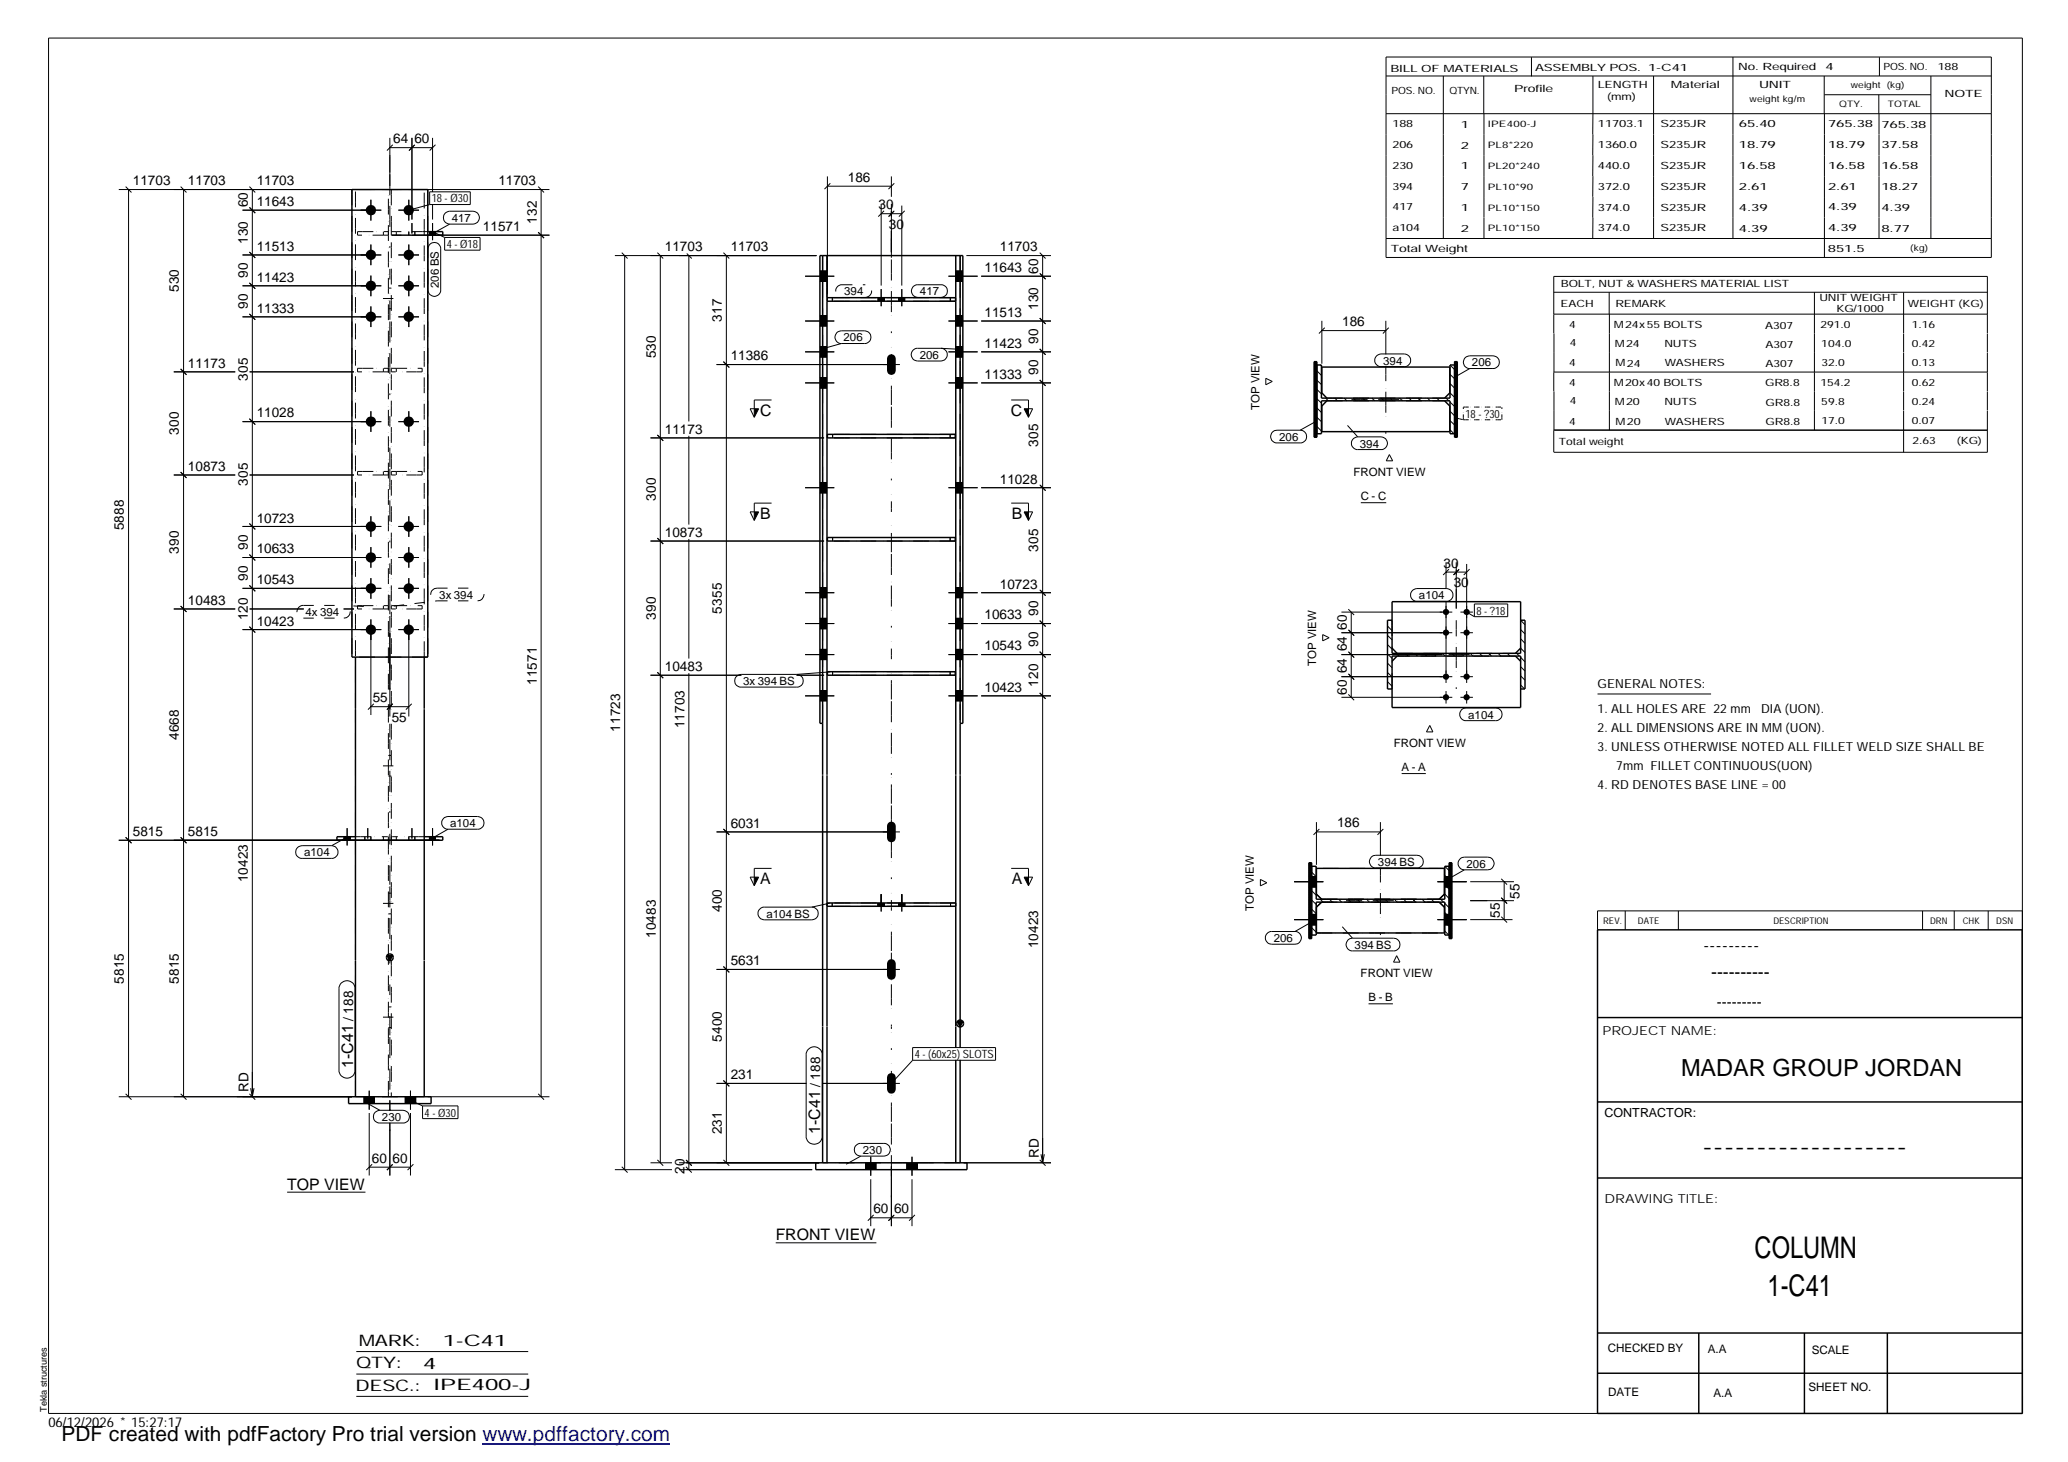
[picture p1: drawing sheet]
<svg xmlns="http://www.w3.org/2000/svg" width="420mm" height="297mm" viewBox="0 0 420 297" stroke-linecap="round" stroke-linejoin="round" font-family="sans-serif">
<defs><g id="words">
<g font-size="6.1">
<text x="356.5" y="255.5">COLUMN</text>
<text x="359.1" y="263.3">1-C41</text>
</g>
<text font-size="4.8" x="341.5" y="218.6">MADAR GROUP JORDAN</text>
<text font-size="4.2" x="12.5" y="292.7">PDF created with pdfFactory Pro trial version www.pdffactory.com</text>
<g font-size="3.6">
<text x="346.1" y="193.2">---------</text>
<text x="347.7" y="198.6">----------</text>
<text x="345.8" y="234.2">-------------------</text>
</g>
<g font-size="3.2">
<text x="154.5" y="84.4">C</text>
<text x="205.4" y="84.4">C</text>
<text x="154.5" y="105.4">B</text>
<text x="205.6" y="105.4">B</text>
<text x="154.5" y="179.6">A</text>
<text x="205.6" y="179.6">A</text>
<text x="71.8" y="217" transform="rotate(-90 71.8 217)">1-C41</text>
<text x="166.7" y="230.4" transform="rotate(-90 166.7 230.4)">1-C41</text>
<text x="58.3" y="241.7">TOP VIEW</text>
<text x="157.6" y="252">FRONT VIEW</text>
<text x="72.9" y="273.5">MARK:</text>
<text x="90" y="273.5">1-C41</text>
<text x="72.4" y="278">QTY:</text>
<text x="86" y="278.1">4</text>
<text x="72.2" y="282.6">DESC.:</text>
<text x="88.1" y="282.4">IPE400-J</text>
</g>
<text font-size="3" x="348.8" y="204.5">---------</text>
<g font-size="2.8">
<text x="79.9" y="29.1">64</text>
<text x="84.2" y="29.1">60</text>
<text x="27" y="37.7">11703</text>
<text x="38.2" y="37.7">11703</text>
<text x="52.2" y="41.9">11643</text>
<text x="52.2" y="37.7">11703</text>
<text x="101.3" y="37.7">11703</text>
<text x="172.3" y="36.9">186</text>
<text x="50.4" y="42.1" transform="rotate(-90 50.4 42.1)">60</text>
<text x="98.1" y="46.9">11571</text>
<text x="109.1" y="45.5" transform="rotate(-90 109.1 45.5)">132</text>
<text x="178.5" y="42.5">30</text>
<text x="180.6" y="46.5">30</text>
<text x="50.4" y="49.6" transform="rotate(-90 50.4 49.6)">130</text>
<text x="52.2" y="51">11513</text>
<text x="135.1" y="51.1">11703</text>
<text x="148.5" y="51.1">11703</text>
<text x="203.2" y="51.1">11703</text>
<text x="36.4" y="59.3" transform="rotate(-90 36.4 59.3)">530</text>
<text x="50.4" y="56.5" transform="rotate(-90 50.4 56.5)">90</text>
<text x="52.2" y="57.2">11423</text>
<text x="200" y="55.3">11643</text>
<text x="210.9" y="55.6" transform="rotate(-90 210.9 55.6)">60</text>
<text x="50.4" y="62.8" transform="rotate(-90 50.4 62.8)">90</text>
<text x="52.2" y="63.5">11333</text>
<text x="146.7" y="65.3" transform="rotate(-90 146.7 65.3)">317</text>
<text x="200" y="64.4">11513</text>
<text x="210.9" y="63" transform="rotate(-90 210.9 63)">130</text>
<text x="200" y="70.6">11423</text>
<text x="210.9" y="69.9" transform="rotate(-90 210.9 69.9)">90</text>
<text x="272.7" y="66.2">186</text>
<text x="38.2" y="74.7">11173</text>
<text x="50.4" y="77.3" transform="rotate(-90 50.4 77.3)">305</text>
<text x="133.3" y="72.8" transform="rotate(-90 133.3 72.8)">530</text>
<text x="148.5" y="73.2">11386</text>
<text x="200" y="76.9">11333</text>
<text x="210.9" y="76.2" transform="rotate(-90 210.9 76.2)">90</text>
<text x="36.4" y="88.3" transform="rotate(-90 36.4 88.3)">300</text>
<text x="52.2" y="84.8">11028</text>
<text x="135.1" y="88.1">11173</text>
<text x="38.2" y="95.7">10873</text>
<text x="210.9" y="90.8" transform="rotate(-90 210.9 90.8)">305</text>
<text x="50.4" y="98.7" transform="rotate(-90 50.4 98.7)">305</text>
<text x="133.3" y="101.8" transform="rotate(-90 133.3 101.8)">300</text>
<text x="203.2" y="98.2">11028</text>
<text x="25.2" y="107.7" transform="rotate(-90 25.2 107.7)">5888</text>
<text x="52.2" y="106.2">10723</text>
<text x="36.4" y="112.5" transform="rotate(-90 36.4 112.5)">390</text>
<text x="50.4" y="111.7" transform="rotate(-90 50.4 111.7)">90</text>
<text x="52.2" y="112.4">10633</text>
<text x="135.1" y="109.1">10873</text>
<text x="210.9" y="112.1" transform="rotate(-90 210.9 112.1)">305</text>
<text x="50.4" y="118" transform="rotate(-90 50.4 118)">90</text>
<text x="52.2" y="118.7">10543</text>
<text x="203.2" y="119.6">10723</text>
<text x="293.3" y="115.3">30</text>
<text x="295.4" y="119.3">30</text>
<text x="38.2" y="122.9">10483</text>
<text x="133.3" y="125.9" transform="rotate(-90 133.3 125.9)">390</text>
<text x="146.7" y="124.7" transform="rotate(-90 146.7 124.7)">5355</text>
<text x="200" y="125.8">10633</text>
<text x="210.9" y="125.1" transform="rotate(-90 210.9 125.1)">90</text>
<text x="50.4" y="126.1" transform="rotate(-90 50.4 126.1)">120</text>
<text x="52.2" y="127.1">10423</text>
<text x="210.9" y="131.4" transform="rotate(-90 210.9 131.4)">90</text>
<text x="273.6" y="128" transform="rotate(-90 273.6 128)">60</text>
<text x="135.1" y="136.3">10483</text>
<text x="200" y="132.2">10543</text>
<text x="273.6" y="136.8" transform="rotate(-90 273.6 136.8)">64</text>
<text x="273.6" y="132.3" transform="rotate(-90 273.6 132.3)">64</text>
<text x="75.7" y="142.6">55</text>
<text x="109.1" y="139.2" transform="rotate(-90 109.1 139.2)">11571</text>
<text x="200" y="140.5">10423</text>
<text x="210.9" y="139.5" transform="rotate(-90 210.9 139.5)">120</text>
<text x="273.6" y="141.1" transform="rotate(-90 273.6 141.1)">60</text>
<text x="79.6" y="146.6">55</text>
<text x="126" y="148.7" transform="rotate(-90 126 148.7)">11723</text>
<text x="139.1" y="148" transform="rotate(-90 139.1 148)">11703</text>
<text x="36.4" y="150.4" transform="rotate(-90 36.4 150.4)">4668</text>
<text x="27" y="169.9">5815</text>
<text x="38.2" y="169.9">5815</text>
<text x="148.5" y="168.2">6031</text>
<text x="271.7" y="168.1">186</text>
<text x="50.4" y="179.3" transform="rotate(-90 50.4 179.3)">10423</text>
<text x="146.7" y="185.3" transform="rotate(-90 146.7 185.3)">400</text>
<text x="308.7" y="182.6" transform="rotate(-90 308.7 182.6)">55</text>
<text x="133.3" y="190.6" transform="rotate(-90 133.3 190.6)">10483</text>
<text x="304.7" y="186.5" transform="rotate(-90 304.7 186.5)">55</text>
<text x="148.5" y="196.1">5631</text>
<text x="210.9" y="192.7" transform="rotate(-90 210.9 192.7)">10423</text>
<text x="25.2" y="199.9" transform="rotate(-90 25.2 199.9)">5815</text>
<text x="36.4" y="199.9" transform="rotate(-90 36.4 199.9)">5815</text>
<text x="71.8" y="207.4" transform="rotate(-90 71.8 207.4)">/ 188</text>
<text x="146.7" y="211.7" transform="rotate(-90 146.7 211.7)">5400</text>
<text x="50.5" y="221.8" transform="rotate(-90 50.5 221.8)">RD</text>
<text x="148.5" y="219.3">231</text>
<text x="166.7" y="220.8" transform="rotate(-90 166.7 220.8)">/ 188</text>
<text x="146.7" y="230.5" transform="rotate(-90 146.7 230.5)">231</text>
<text x="75.6" y="236.2">60</text>
<text x="79.8" y="236.2">60</text>
<text x="139.1" y="238.5" transform="rotate(-90 139.1 238.5)">20</text>
<text x="211" y="235.2" transform="rotate(-90 211 235.2)">RD</text>
<text x="177.5" y="246.5">60</text>
<text x="181.7" y="246.5">60</text>
<text x="9.8" y="290">06/12/2026 * 15:27:17</text>
</g>
<g font-size="2.5">
<text x="324.6" y="139.9">GENERAL NOTES:</text>
<text x="324.6" y="148.7">2. ALL DIMENSIONS ARE IN MM (UON).</text>
<text x="324.6" y="144.9">1. ALL HOLES ARE 22 mm</text>
<text x="357.8" y="144.9">DIA (UON).</text>
<text x="324.6" y="152.5">3. UNLESS OTHERWISE NOTED ALL FILLET WELD SIZE SHALL BE</text>
<text x="324.6" y="160.2">4. RD DENOTES BASE LINE = 00</text>
<text x="328.4" y="156.4">7mm FILLET CONTINUOUS(UON)</text>
<text x="325.6" y="210.3">PROJECT NAME:</text>
<text x="326" y="226.9">CONTRACTOR:</text>
<text x="326" y="244.4">DRAWING TITLE:</text>
</g>
<g font-size="2.4">
<text x="326.7" y="274.7">CHECKED BY</text>
<text x="347" y="275">A.A</text>
<text x="368.1" y="275.1">SCALE</text>
<text x="326.7" y="283.6">DATE</text>
<text x="348.1" y="283.9">A.A</text>
<text x="367.5" y="282.6">SHEET NO.</text>
</g>
<g font-size="2.3">
<text x="87.7" y="41.1">18 - Ø30</text>
<text x="91.8" y="45.1">417</text>
<text x="90.8" y="50.4">4 - Ø18</text>
<text x="89.2" y="58.5" transform="rotate(-90 89.2 58.5)">206 BS</text>
<text x="171.5" y="60">394</text>
<text x="186.9" y="60">417</text>
<text x="171.4" y="69.4">206</text>
<text x="186.9" y="72.9">206</text>
<text x="281" y="74.1">394</text>
<text x="299" y="74.5">206</text>
<text x="255.9" y="83.2" transform="rotate(-90 255.9 83.2)">TOP VIEW</text>
<text x="259.9" y="89.6">206</text>
<text x="297.7" y="84.9">18 - ?30</text>
<text x="276.3" y="91">394</text>
<text x="275" y="96.7">FRONT VIEW</text>
<text x="276.5" y="101.6">C - C</text>
<text x="62.1" y="125.2">4x 394</text>
<text x="89.2" y="121.7">3x 394</text>
<text x="288.3" y="121.8">a104</text>
<text x="300" y="124.9">8 - ?18</text>
<text x="267.4" y="135.2" transform="rotate(-90 267.4 135.2)">TOP VIEW</text>
<text x="151" y="139.2">3x 394 BS</text>
<text x="298.3" y="146">a104</text>
<text x="283.2" y="151.8">FRONT VIEW</text>
<text x="284.8" y="156.7">A - A</text>
<text x="61.8" y="174">a104</text>
<text x="91.4" y="168">a104</text>
<text x="280" y="175.9">394 BS</text>
<text x="297.9" y="176.3">206</text>
<text x="254.8" y="185" transform="rotate(-90 254.8 185)">TOP VIEW</text>
<text x="155.7" y="186.5">a104 BS</text>
<text x="258.8" y="191.4">206</text>
<text x="275.2" y="192.8">394 BS</text>
<text x="276.4" y="198.5">FRONT VIEW</text>
<text x="278" y="203.4">B - B</text>
<text x="185.8" y="215">4 - (60x25) SLOTS</text>
<text x="77.6" y="227.8">230</text>
<text x="86.3" y="226.9">4 - Ø30</text>
<text x="175.3" y="234.5">230</text>
</g>
<g font-size="2">
<text x="282.5" y="14.6">BILL OF MATERIALS</text>
<text x="311.9" y="14.4">ASSEMBLY POS.</text>
<text x="324.6" y="17.9">LENGTH</text>
<text x="334.9" y="14.4">1-C41</text>
<text x="339.5" y="17.9">Material</text>
<text x="353.1" y="14.2">No. Required</text>
<text x="357.4" y="17.9">UNIT</text>
<text x="370.9" y="14.2">4</text>
<text x="382.7" y="14.2">POS. NO.</text>
<text x="393.7" y="14.3">188</text>
<text x="282.7" y="19.1">POS. NO.</text>
<text x="294.5" y="19">QTYN.</text>
<text x="307.6" y="18.7">Profile</text>
<text x="326.5" y="20.4">(mm)</text>
<text x="395.1" y="19.6">NOTE</text>
<text x="282.9" y="25.8">188</text>
<text x="296.8" y="26">1</text>
<text x="324.7" y="25.9">11703.1</text>
<text x="337.4" y="25.9">S235JR</text>
<text x="353.3" y="25.9">65.40</text>
<text x="371.4" y="25.9">765.38</text>
<text x="382.3" y="25.9">765.38</text>
<text x="282.9" y="30">206</text>
<text x="282.9" y="34.3">230</text>
<text x="296.8" y="30.2">2</text>
<text x="296.8" y="34.4">1</text>
<text x="324.7" y="30.1">1360.0</text>
<text x="324.7" y="34.4">440.0</text>
<text x="337.4" y="30.1">S235JR</text>
<text x="337.4" y="34.3">S235JR</text>
<text x="353.3" y="30.1">18.79</text>
<text x="353.3" y="34.4">16.58</text>
<text x="371.4" y="30.1">18.79</text>
<text x="371.4" y="34.3">16.58</text>
<text x="382.3" y="30.2">37.58</text>
<text x="382.3" y="34.4">16.58</text>
<text x="282.9" y="38.5">394</text>
<text x="296.8" y="38.6">7</text>
<text x="324.7" y="38.6">372.0</text>
<text x="337.4" y="38.6">S235JR</text>
<text x="353.3" y="38.6">2.61</text>
<text x="371.4" y="38.6">2.61</text>
<text x="382.3" y="38.6">18.27</text>
<text x="282.9" y="42.7">417</text>
<text x="282.9" y="46.9">a104</text>
<text x="296.8" y="42.9">1</text>
<text x="296.8" y="47.1">2</text>
<text x="324.7" y="42.8">374.0</text>
<text x="324.7" y="47">374.0</text>
<text x="337.4" y="42.8">S235JR</text>
<text x="337.4" y="47">S235JR</text>
<text x="353.3" y="42.8">4.39</text>
<text x="353.3" y="47.1">4.39</text>
<text x="371.4" y="42.7">4.39</text>
<text x="371.4" y="47">4.39</text>
<text x="382.3" y="42.9">4.39</text>
<text x="382.3" y="47.1">8.77</text>
<text x="282.6" y="51.3">Total Weight</text>
<text x="371.4" y="51.2">851.5</text>
<text x="317.1" y="58.4">BOLT, NUT &amp; WASHERS MATERIAL LIST</text>
<text x="317.1" y="62.5">EACH</text>
<text x="328.2" y="62.4">REMARK</text>
<text x="369.7" y="61.2">UNIT WEIGHT</text>
<text x="373.1" y="63.4">KG/1000</text>
<text x="387.6" y="62.3">WEIGHT (KG)</text>
<text x="318.8" y="66.6">4</text>
<text x="318.9" y="70.3">4</text>
<text x="327.9" y="66.7">M24x55 BOLTS</text>
<text x="328.1" y="70.5">M24</text>
<text x="338.2" y="70.5">NUTS</text>
<text x="358.6" y="66.7">A307</text>
<text x="358.7" y="70.7">A307</text>
<text x="369.9" y="66.7">291.0</text>
<text x="370" y="70.4">104.0</text>
<text x="388.4" y="66.6">1.16</text>
<text x="388.4" y="70.5">0.42</text>
<text x="318.8" y="74.5">4</text>
<text x="328.3" y="74.5">M24</text>
<text x="338.2" y="74.5">WASHERS</text>
<text x="358.7" y="74.7">A307</text>
<text x="370.1" y="74.3">32.0</text>
<text x="388.4" y="74.5">0.13</text>
<text x="318.8" y="78.3">4</text>
<text x="318.9" y="82.2">4</text>
<text x="327.9" y="78.5">M20x40 BOLTS</text>
<text x="328.1" y="82.3">M20</text>
<text x="338.2" y="82.3">NUTS</text>
<text x="358.6" y="78.5">GR8.8</text>
<text x="358.7" y="82.5">GR8.8</text>
<text x="369.9" y="78.5">154.2</text>
<text x="370" y="82.2">59.8</text>
<text x="388.4" y="78.3">0.62</text>
<text x="388.4" y="82.3">0.24</text>
<text x="318.8" y="86.3">4</text>
<text x="328.3" y="86.3">M20</text>
<text x="338.2" y="86.3">WASHERS</text>
<text x="358.7" y="86.4">GR8.8</text>
<text x="370.1" y="86.1">17.0</text>
<text x="388.4" y="86.2">0.07</text>
<text x="316.7" y="90.4">Total weight</text>
<text x="388.6" y="90.2">2.63</text>
<text x="397.6" y="90.2">(KG)</text>
</g>
<g font-size="1.9">
<text x="325.7" y="187.8">REV.</text>
<text x="332.8" y="187.6">DATE</text>
<text x="360.3" y="187.7">DESCRIPTION</text>
<text x="392.1" y="187.6">DRN</text>
<text x="398.8" y="187.6">CHK</text>
<text x="405.6" y="187.7">DSN</text>
<text x="9.5" y="286.8" transform="rotate(-90 9.5 286.8)">Tekla structures</text>
</g>
<g font-size="1.8">
<text x="376" y="17.9">weight (kg)</text>
<text x="355.5" y="20.7">weight kg/m</text>
<text x="373.6" y="21.7">QTY.</text>
<text x="383.5" y="21.8">TOTAL</text>
<text x="302.3" y="25.9">IPE400-J</text>
<text x="302.3" y="30.1">PL8*220</text>
<text x="302.3" y="34.3">PL20*240</text>
<text x="302.3" y="38.6">PL10*90</text>
<text x="302.3" y="42.8">PL10*150</text>
<text x="302.3" y="47">PL10*150</text>
<text x="388.1" y="50.9">(kg)</text>
</g>
</g></defs>
<g fill="none" stroke="#000" stroke-width=".2">
<path d="M9.9 7.7h401v279.5h-401zM281.6 11.6h123v40.7h-123zM281.6 15.4h123M293.2 15.4v33.1M301.5 15.4v7.7M311.1 11.6v3.9M323.6 15.4v16.2M336 15.4v33.1M352.1 11.6v36.9M370.6 15.4v7.7M370.7 19.2h21.6M381.7 19.2v3.9"/>
<path d="M381.8 11.6v3.8M392.3 15.4v33.1M24.1 38.5h47.4M25.5 37.9l1.2 1.2M26.1 38.5v184.3M36.7 37.9l1.2 1.2M37.3 38.5v184.3M50.7 37.9l1.2 1.2M51.3 38.5v184.3M79.2 28v9.8M79.2 30h8.7M79.8 29.4l-1.2 1.2"/>
<path d="M83.7 28v16.6M84.3 29.4l-1.2 1.2M86.9 38.5h24.7M87.3 39h8.2v2.6h-8.2zM87.9 28v11M88.5 29.4l-1.2 1.2M109.3 37.9l1.2 1.2M109.9 38.5v184.3M168.1 37.8h13M168.1 35.8v24M168.7 37.2l-1.2 1.2M181.1 35.8v4.2"/>
<path d="M181.7 37.2l-1.2 1.2M281.6 23.1h123M301.5 23.1v25.4M323.6 31.6v4.2M323.6 35.8v4.2M370.7 23.1v29.2M381.8 23.1v25.4M49.3 42.7h28.2M49.3 51.8h28.2M49.3 58.1h28.2M50.7 57.5l1.2 1.2M50.7 51.2l1.2 1.2"/>
<path d="M50.7 42.1l1.2 1.2-1.2-1.1M75.4 40.6v4.2M75.4 49.7v4.2M75.4 56v4.2M79.6 47.8h32M80.9 42.7h4.2M80.9 51.8h4.2M80.9 58.1h4.2M83.1 40.6v4.2M83.1 49.7v4.2M83.1 56v4.2M87.2 47.1v.7"/>
<path d="M87.3 41.6l-4.2 1.1M87.3 49.6a1.28 1.28 0 0 1 1.5-.2 1.28 1.28 0 0 1 .7 1.2v8.3a1.29 1.29 0 0 1-1.3 1.3 1.29 1.29 0 0 1-1.2-1.3v-8.3zM87.9 41.5v3.1M87.9 45.3v3.5M87.9 47.1l2.4 1.1M88.5 47.1v.7M90.3 48.2h7.2v2.6h-7.2zM90.5 43.3l.9-.4h4.7a1.31 1.31 0 0 1 1.3 1.3 1.31 1.31 0 0 1-1.3 1.3h-4.7a1.31 1.31 0 0 1-1.2-.8 1.31 1.31 0 0 1 .3-1.4zM91.4 45.5l-3 1.7M109.3 47.2l1.2 1.2M124.9 51.9h41M126.3 51.3l1.2 1.2"/>
<path d="M126.9 51.9v185.7M133.6 51.3l1.1 1.2M134.2 51.9v184.3M139.5 51.5l1 1M140 51.9v33.7M147 51.3l1.2 1.2M147.6 51.9v184.3M163.6 56.1h5.9M166.6 57.2h1.4M166.6 55.1h1.4M179 41.4v16.6M179 58.7v3.5"/>
<path d="M179 43.4h4.2M179.6 42.8l-1.2 1.2M181.1 41.4v9.9M181.6 42.9l-1.1 1.1M181.7 42.8l-1.1 1.2M183.2 41.8v16.2M183.2 58.7v3.5M183.8 42.8l-1.2 1.2M185.5 58.2l.7-.3h5a1.29 1.29 0 0 1 1.3 1.2 1.29 1.29 0 0 1-1.3 1.3h-4.7a1.33 1.33 0 0 1-1.2-.8 1.33 1.33 0 0 1 .2-1.4zM192.7 56.1h5.9M194.2 57.2h1.4M194.2 55.1h1.4"/>
<path d="M196.3 51.9h17.2M199.3 56.1h14.2M211.2 55.5l1.2 1.2M211.2 51.3l1.2 1.2M211.8 51.9v184.3M281.6 48.5h123M315.7 59.4h88.1M323.6 40v8.5M326.9 59.4v4.4M368.6 59.4v28M386.8 59.4v8.3M35.3 75.6h12.5"/>
<path d="M36.7 75l1.2 1.1M49.3 64.4h28.2M50.7 63.8l1.2 1.2M50.7 75.6h21.2M75.4 62.3v4.1M80.9 64.4h4.2M83.1 62.3v4.1M145.6 74.1h37.2M147 73.5l1.2 1.2M163.6 65.2h5.9M163.6 71.5h5.9M163.6 77.8h5.9"/>
<path d="M166.6 66.2h1.4M166.6 64.2h1.4M166.6 72.5h1.4M166.6 70.5h1.4M166.6 78.9h1.4M166.6 76.7h1.4M170 67.6l.9-.4h4.8a1.29 1.29 0 0 1 1.3 1.3 1.29 1.29 0 0 1-1.3 1.3h-4.8a1.31 1.31 0 0 1-1.1-.8 1.31 1.31 0 0 1 .2-1.4zM170.9 69.8l-4.2 1.2M178.4 60.5v.7M179.6 60.5v.7M181.1 72.3v3.5M182.6 60.5v.7"/>
<path d="M183.8 60.5v.7M185.5 71.1l.7-.3h5a1.29 1.29 0 0 1 1.3 1.3 1.29 1.29 0 0 1-1.3 1.2h-4.8a1.31 1.31 0 0 1-1.1-.7 1.31 1.31 0 0 1 .2-1.5zM191.2 70.8l4 .2M192.7 65.2h5.9M192.7 71.5h5.9M192.7 77.8h5.9M194.2 66.2h1.4M194.2 64.2h1.4M194.2 72.5h1.4M194.2 70.5h1.4M194.2 78.9h1.4M194.2 76.7h1.4"/>
<path d="M199.3 65.2h14.2M199.3 71.5h14.2M199.3 77.8h14.2M211.2 77.2l1.2 1.2M211.2 70.9l1.2 1.2M211.2 64.6l1.2 1.2M257.2 76.9l1.3 .6-1.3 .7zM267 73.5h.1M267 73.7l.3-.2-.3 .3M267 74l.5-.5-.5 .6M267 75.8l.5-.5-.5 .6M267 77.8l.5-.5-.5 .6"/>
<path d="M267 79.9l.5-.6-.5 .7M267.2 73.5l-.2 .1M267.4 73.5l-.4 .4M267.5 73.5l-.5 .4M267.5 75.3l1 1M267.5 77.2l1 .9M267.5 79l-.5 .6 .5-.5 1 .9M267.5 73.6l-.5 .6M267.5 73.7l-.5 .6M267.5 73.8l-.5 .6M267.5 73.9l-.5 .6M267.5 73.9v.1"/>
<path d="M267.5 74l-.5 .5M267.5 74l-.5 .6M267.5 74.1l-.5 .6M267.5 74.2l-.5 .5M267.5 74.2l-.5 .6M267.5 74.3l-.5 .6M267.5 74.4l-.5 .6M267.5 74.5l-.5 .5M267.5 74.6l-.5 .5M267.5 74.6l-.5 .6M267.5 74.7l-.5 .6M267.5 74.8l-.5 .5"/>
<path d="M267.5 74.9l-.5 .5M267.5 74.9l-.5 .6 .5-.5M267.5 75.1l-.5 .5M267.5 75.2l-.5 .5M267.5 75.4l-.5 .5M267.5 75.5l-.5 .5M267.5 75.6l-.5 .5M267.5 75.6l-.5 .6M267.5 75.7l-.5 .5M267.5 75.8l-.5 .5M267.5 75.8l-.5 .6M267.5 75.9l-.5 .6"/>
<path d="M267.5 76l-.5 .6M267.5 76.1l-.5 .5M267.5 76.1l-.5 .6M267.5 76.2l-.5 .6M267.5 76.3l-.5 .6M267.5 76.4l-.5 .5M267.5 76.4l-.5 .6M267.5 76.5l-.5 .6M267.5 76.6l-.5 .6M267.5 76.7l-.5 .5M267.5 76.7l-.5 .6M267.5 76.8l-.5 .6"/>
<path d="M267.5 76.9l-.5 .6M267.5 76.9l-.5 .6 .5-.5M267.5 77.1l-.5 .6M267.5 77.2l-.5 .6M267.5 77.4l-.5 .6M267.5 77.5l-.5 .5M267.5 77.6l-.5 .5M267.5 77.7l-.5 .5M267.5 77.7l-.5 .6M267.5 77.8l-.5 .5M267.5 77.9l-.5 .5M267.5 78l-.5 .5"/>
<path d="M267.5 78l-.5 .6M267.5 78.1l-.5 .5M267.5 78.2l-.5 .5M267.5 78.3l-.5 .5M267.5 78.3l-.5 .6M267.5 78.5l-.5 .5M267.5 78.6l-.5 .5M267.5 78.6l-.5 .6M267.5 78.7l-.5 .6M267.5 78.8l-.5 .5M267.5 78.9l-.5 .5M267.5 78.9l-.5 .6"/>
<path d="M267.5 79.1l-.5 .6M267.5 79.2l-.5 .6M267.5 79.4l-.5 .6M267.5 79.5l-.5 .6M267.5 79.6l-.5 .6M267.5 79.7l-.5 .5M267.5 79.7l-.5 .6 .5-.5M267.5 79.9l-.5 .6M267.5 80l-.5 .5M268.3 74.2l.2 .2M268.6 67.2h13M268.6 65.2v8.7"/>
<path d="M269.2 66.6l-1.2 1.2M279.7 72.3l.9-.4h4.7a1.29 1.29 0 0 1 1.3 1.3 1.29 1.29 0 0 1-1.3 1.3h-4.7a1.28 1.28 0 0 1-1.2-.8 1.28 1.28 0 0 1 .3-1.4zM281.6 65.2v6.8M282.2 66.6l-1.2 1.2M294.6 74.2l.9 .9M294.6 76.1l.9 .8M294.6 77.9l.9 1 .6-.6M294.6 79.8l.9 .9M295.5 73.5h.1M295.5 75.8l.6-.5-.6 .6M295.5 77.8l.6-.5-.6 .6M295.5 79.9l.6-.6-.6 .7"/>
<path d="M295.6 73.5h.1M295.6 73.5l-.1 .1M295.7 73.5h-.1M295.7 73.5l-.2 .2M295.8 73.5l-.3 .3M295.9 73.5l-.4 .4M295.9 73.9l-.4 .3M295.9 73.9l-.4 .4M296 73.5l-.5 .4M296 73.5l-.5 .5M296.1 73.5l-.6 .6M296.1 73.6l-.6 .6"/>
<path d="M296.1 73.6l-.2 .3M296.1 73.7l-.2 .2M296.1 73.8l-.6 .6M296.1 73.9l-.6 .6M296.1 74l-.6 .6M296.1 74.1l-.6 .6M296.1 74.2l-.6 .5M296.1 74.2l-.6 .6M296.1 74.3l-.6 .6M296.1 74.4l-.6 .6M296.1 74.5l-.6 .5M296.1 74.6l-.6 .5"/>
<path d="M296.1 74.6l-.6 .6M296.1 74.7l-.6 .6M296.1 74.8l-.6 .5M296.1 74.9l-.6 .5M296.1 74.9l-.6 .6 .6-.5M296.1 75.1l-.6 .5M296.1 75.2l-.6 .5M296.1 75.4l-.6 .5M296.1 75.5l-.6 .5M296.1 75.6l-.6 .5M296.1 75.6l-.6 .6M296.1 75.7l-.6 .5"/>
<path d="M296.1 75.8l-.6 .5M296.1 75.8l-.6 .6M296.1 75.9l-.6 .6M296.1 76l-.6 .6M296.1 76.1l-.6 .5M296.1 76.1l-.6 .6M296.1 76.2l-.6 .6M296.1 76.3l-.6 .6M296.1 76.4l-.6 .5M296.1 76.4l-.6 .6M296.1 76.5l-.6 .6M296.1 76.6l-.6 .6"/>
<path d="M296.1 76.7l-.6 .5M296.1 76.7l-.6 .6M296.1 76.8l-.6 .6M296.1 76.9l-.6 .6M296.1 76.9l-.6 .6 .6-.5M296.1 77.1l-.6 .6M296.1 77.2l-.6 .6M296.1 77.4l-.6 .6M296.1 77.5l-.6 .5M296.1 77.6l-.6 .5M296.1 77.7l-.6 .6M296.1 77.8l-.6 .5"/>
<path d="M296.1 77.9l-.6 .5M296.1 78l-.6 .5M296.1 78l-.6 .6M296.1 78.1l-.6 .5M296.1 78.2l-.6 .5M296.1 78.3l-.6 .6M296.1 78.4l-.6 .5M296.1 78.5l-.6 .5M296.1 78.6l-.6 .5M296.1 78.6l-.6 .6M296.1 78.7l-.6 .6M296.1 78.8l-.6 .5"/>
<path d="M296.1 78.9l-.6 .5M296.1 78.9l-.6 .6M296.1 79l-.6 .6M296.1 79.1l-.6 .6M296.1 79.2l-.6 .6M296.1 79.4l-.6 .6M296.1 79.5l-.6 .6M296.1 79.6l-.6 .6M296.1 79.7l-.6 .5M296.1 79.7l-.6 .6 .6-.5M296.1 79.9l-.6 .6M296.1 80l-.6 .5"/>
<path d="M297.7 72.7l.9-.4h4.7a1.29 1.29 0 0 1 1.3 1.3 1.29 1.29 0 0 1-1.3 1.3h-4.7a1.31 1.31 0 0 1-1.2-.8 1.31 1.31 0 0 1 .3-1.4zM298.6 74.9l-2.9 1.7M315.7 63.8h88.1M315.7 75.6v3.9M315.7 75.6h88.1M315.7 67.8v7.8M315.7 79.5v7.9M327 63.8v23.6M386.8 67.8v3.8M386.8 71.7v7.7M386.8 79.5v3.9M403.8 67.7v-11.5h-88.1v11.5"/>
<path d="M403.8 67.8v3.8M403.8 71.7v7.7M403.8 79.5v3.9M35.3 96.5h12.5M36.7 95.9l1.2 1.2M49.3 85.7h28.2M50.7 85.1l1.2 1.2M50.7 96.5h21.2M75.4 83.6v4.1M80.9 85.7h4.2M83.1 83.6v4.1M132.2 89h35.2"/>
<path d="M133.6 88.4l1.1 1.2M140 88.5v18.1M152.4 83h1.7l-.9 1.8zM156.8 81.3h-3.6v3.5M163.6 99.1h5.9M166.6 98h1.4M192.7 99.1h5.9M194.2 98h1.4M199.3 99.1h14.2M205.4 81.3h3.6v3.5M208.1 83h1.7l-.8 1.8zM211.2 98.5l1.2 1.2"/>
<path d="M258.5 87.8l.5-.3 .5-.1h4.7a1.29 1.29 0 0 1 1.3 1.3 1.29 1.29 0 0 1-1.3 1.3h-4.7a1.31 1.31 0 0 1-1.2-.8 1.31 1.31 0 0 1 .2-1.4zM267 83.5l.5-.6 1 .9M267 85.4l.5-.6 1 .9M267 81.9l.5-.5-.5 .6M267 83.9l.5-.5-.5 .6M267 86l.5-.6-.5 .6M267 88l.5-.6-.5 .7M267.1 85.8l-2.9 1.6M267.5 86.6l1 1M267.5 81l1 .9M267.5 80l-.5 .6M267.5 80.1l-.5 .6"/>
<path d="M267.5 80.2l-.5 .6M267.5 80.3l-.5 .5M267.5 80.4l-.5 .5M267.5 80.4l-.5 .6M267.5 80.5l-.5 .6M267.5 80.6l-.5 .5M267.5 80.7l-.5 .5M267.5 80.7l-.5 .6M267.5 80.8l-.5 .6M267.5 80.9l-.5 .5M267.5 81l-.5 .5M267.5 81.1l-.5 .5"/>
<path d="M267.5 81.1l-.5 .6M267.5 81.2l-.5 .5M267.5 81.3l-.5 .5M267.5 81.5l-.5 .5M267.5 81.6l-.5 .5M267.5 81.6l-.5 .6M267.5 81.7l-.5 .6M267.5 81.8l-.5 .6 .5-.5M267.5 81.9l-.5 .6M267.5 82l-.5 .6M267.5 82.1l-.5 .6M267.5 82.2l-.5 .5"/>
<path d="M267.5 82.2l-.5 .6M267.5 82.3l-.5 .6M267.5 82.4l-.5 .6M267.5 82.5l-.5 .5M267.5 82.5l-.5 .6M267.5 82.6l-.5 .6M267.5 82.7l-.5 .6M267.5 82.8l-.5 .6M267.5 83l-.5 .6M267.5 83.1l-.5 .5M267.5 83.1l-.5 .6M267.5 83.2l-.5 .6"/>
<path d="M267.5 83.3l-.5 .5M267.5 83.5l-.5 .6M267.5 83.6l-.5 .5M267.5 83.7l-.5 .5M267.5 83.8l-.5 .5M267.5 83.8l-.5 .6 .5-.5M267.5 84l-.5 .5M267.5 84.1l-.5 .5M267.5 84.1l-.5 .6M267.5 84.2l-.5 .5M267.5 84.3l-.5 .5M267.5 84.4l-.5 .5"/>
<path d="M267.5 84.4l-.5 .6M267.5 84.5l-.5 .6M267.5 84.6l-.5 .5M267.5 84.7l-.5 .5M267.5 84.7l-.5 .6M267.5 84.9l-.5 .5M267.5 84.9l-.5 .6M267.5 85l-.5 .6M267.5 85.1l-.5 .6M267.5 85.2l-.5 .6M267.5 85.3l-.5 .6M267.5 85.5l-.5 .6"/>
<path d="M267.5 85.6l-.5 .6M267.5 85.7l-.5 .6M267.5 85.8l-.5 .5M267.5 85.8l-.5 .6 .5-.5M267.5 86l-.5 .6M267.5 86.1l-.5 .5M267.5 86.1l-.5 .6M267.5 86.2l-.5 .6M267.5 86.3l-.5 .6M267.5 86.4l-.5 .5M267.5 86.5l-.5 .5M267.5 86.5l-.5 .6"/>
<path d="M267.5 86.6l-.5 .6M267.5 86.7l-.5 .5M267.5 86.8l-.5 .5M267.5 86.8l-.5 .6M267.5 86.9l-.5 .5M267.5 87l-.5 .5M267.5 87.1l-.5 .5M267.5 87.2l-.5 .5M267.5 87.2l-.5 .6M267.5 87.3l-.5 .5M267.5 87.4l-.5 .5M267.5 87.6l-.5 .5"/>
<path d="M267.5 87.7l-.5 .5M267.5 87.7l-.5 .6M267.5 87.8l-.5 .6M267.5 87.9l-.5 .6 .5-.5M267.5 88l-.5 .6M267.5 88.1l-.5 .6M267.5 88.2l-.5 .6M267.5 88.3l-.5 .5M267.5 88.3l-.4 .5M267.5 88.4l-.3 .4M267.5 88.5l-.3 .3M267.5 88.5l-.2 .3"/>
<path d="M267.5 88.6l-.1 .2M267.5 88.7v.1M269.3 80.9l.6 .5M271.2 80.9l.5 .5M273.1 80.9l.5 .5M273.8 86.4l2 2.4M275 89.1l.8-.3h4.8a1.29 1.29 0 0 1 1.3 1.3 1.29 1.29 0 0 1-1.3 1.2h-4.8a1.28 1.28 0 0 1-1.1-.8 1.28 1.28 0 0 1 .3-1.4zM275 80.9l.5 .5M276.9 80.9l.5 .5M278.7 80.9l.6 .5M280.6 80.9l.6 .5M282.3 92.4l.7 1.2h-1.4z"/>
<path d="M282.5 80.9l.5 .5M284.4 80.9l.5 .5M286.3 80.9l.5 .5M288.1 80.9l.6 .5M290 80.9l.6 .5M291.9 80.9l.6 .5M293.8 80.9l.5 .5M294.6 81.7l.9 .9 .6-.6M294.6 83.6l.9 .9M294.6 85.5l.9 .8 .6-.5M294.6 87.3l.8 .8M295.5 81.9l.6-.5-.6 .6"/>
<path d="M295.5 83.9l.6-.5-.6 .6M295.5 86l.6-.6-.6 .6M295.5 88l.6-.6-.6 .7M296.1 80l-.6 .6M296.1 80.1l-.6 .6M296.1 80.2l-.6 .6M296.1 80.3l-.6 .5M296.1 80.4l-.6 .5M296.1 80.4l-.6 .6M296.1 80.5l-.6 .6M296.1 80.6l-.6 .5M296.1 80.7l-.6 .5"/>
<path d="M296.1 80.7l-.6 .6M296.1 80.8l-.6 .6M296.1 80.9l-.6 .5M296.1 81l-.6 .5M296.1 81.1l-.6 .5M296.1 81.1l-.6 .6M296.1 81.2l-.6 .5M296.1 81.3l-.6 .5M296.1 81.5l-.6 .5M296.1 81.6l-.6 .5M296.1 81.6l-.6 .6M296.1 81.7l-.6 .6"/>
<path d="M296.1 81.8l-.6 .6 .6-.5M296.1 81.9l-.6 .6M296.1 82.1l-.6 .6M296.1 82.2l-.6 .5M296.1 82.2l-.6 .6M296.1 82.3l-.6 .6M296.1 82.4l-.6 .6M296.1 82.5l-.6 .5M296.1 82.5l-.6 .6M296.1 82.6l-.6 .6M296.1 82.7l-.6 .6M296.1 82.8l-.6 .6"/>
<path d="M296.1 82.9l-.6 .6M296.1 83l-.6 .6M296.1 83.1l-.6 .5M296.1 83.1l-.6 .6M296.1 83.2l-.6 .6M296.1 83.3l-.6 .5M296.1 83.5l-.6 .6M296.1 83.6l-.6 .5M296.1 83.7l-.6 .5M296.1 83.8l-.6 .5M296.1 83.8l-.6 .6 .6-.5M296.1 84l-.6 .5"/>
<path d="M296.1 84.1l-.6 .5M296.1 84.1l-.6 .6M296.1 84.2l-.6 .5M296.1 84.3l-.6 .5M296.1 84.4l-.6 .5M296.1 84.4l-.6 .6M296.1 84.5l-.6 .6M296.1 84.6l-.6 .5M296.1 84.7l-.6 .5M296.1 84.7l-.6 .6M296.1 84.8l-.6 .6M296.1 84.9l-.6 .5"/>
<path d="M296.1 84.9l-.6 .6M296.1 85l-.6 .6M296.1 85.1l-.6 .6M296.1 85.2l-.6 .6M296.1 85.3l-.6 .6M296.1 85.5l-.6 .6M296.1 85.6l-.6 .6M296.1 85.7l-.6 .6M296.1 85.8l-.6 .6 .6-.5M296.1 86l-.6 .6M296.1 86.1l-.6 .5M296.1 86.1l-.6 .6"/>
<path d="M296.1 86.2l-.6 .6M296.1 86.3l-.6 .6M296.1 86.4l-.6 .5M296.1 86.5l-.6 .5M296.1 86.5l-.6 .6M296.1 86.6l-.6 .6M296.1 86.7l-.6 .5M296.1 86.8l-.6 .5M296.1 86.8l-.6 .6M296.1 86.9l-.6 .5M296.1 87l-.6 .5M296.1 87.1l-.6 .5"/>
<path d="M296.1 87.2l-.6 .5M296.1 87.2l-.6 .6M296.1 87.3l-.6 .5M296.1 87.4l-.6 .5M296.1 87.6l-.6 .5M296.1 87.7l-.6 .5M296.1 87.7l-.6 .6M296.1 87.8l-.6 .6M296.1 87.9l-.6 .6 .6-.5M296.1 88l-.6 .6M296.1 88.1l-.6 .6M296.1 88.2l-.6 .6"/>
<path d="M296.1 88.3l-.6 .5M296.1 88.3l-.5 .5M296.1 88.4l-.4 .4M296.1 88.5l-.4 .3M296.1 88.6l-.2 .2M296.1 88.7l-.1 .1M315.7 87.4v4.4M315.7 87.4h88.1h-88M386.8 83.5v8.4M403.8 83.5v8.4h-88.1M49.3 107h28.2M49.3 113.3h28.2"/>
<path d="M49.3 119.5h28.2M50.7 118.9l1.2 1.2M50.7 112.7l1.2 1.2M50.7 106.4l1.2 1.2M75.4 104.9v4.2M75.4 111.2v4.1M75.4 117.5v4.2M80.9 107h4.2M80.9 113.3h4.2M80.9 119.5h4.2M83.1 104.9v4.2M83.1 111.2v4.1"/>
<path d="M83.1 117.5v4.2M132.2 109.9h35.2M133.6 109.3l1.1 1.2M140 109.5v24.3M152.4 104h1.7l-.9 1.7zM156.8 102.2h-3.6v3.5M166.6 100.1h1.4M166.6 119.4h1.4M194.2 100.1h1.4M194.2 119.4h1.4M205.4 102.2h3.6v3.5M208.1 104h1.7l-.8 1.7z"/>
<path d="M211.2 119.8l1.2 1.2-1-1.1M276.5 102.1h5.1M287 120l.9-.4h6a1.29 1.29 0 0 1 1.3 1.3 1.29 1.29 0 0 1-1.3 1.3h-6a1.28 1.28 0 0 1-1.2-.8 1.28 1.28 0 0 1 .3-1.4zM293.8 114.2v5.5M293.8 116.2h4.2M294.4 115.6l-1.2 1.2M295.9 114.2v9.4M296.4 115.7l-1.1 1.1M296.5 115.6l-1.1 1.2M298 114.6v24.2M298.6 115.6l-1.2 1.2M35.3 123.7h12.5"/>
<path d="M36.7 123.1l1.2 1.2M49.3 127.9h28.2M50.7 127.3l1.2 1.2M50.7 123.7h11M69.8 123.7h2.1M75.4 125.8v19.5M79.2 128.6v17M80.9 127.9h4.2M83.1 125.8v19.8M132.2 137.2h18.4M133.6 136.6l1.1 1.2M140 136.8v100.8"/>
<path d="M149.6 137.4l1-.4h11.3a1.29 1.29 0 0 1 1.3 1.3 1.29 1.29 0 0 1-1.3 1.3h-11.3a1.27 1.27 0 0 1-1.3-.8 1.27 1.27 0 0 1 .3-1.4zM161.8 137.2h5.6M163.6 120.4h5.9M163.6 126.7h5.9M163.6 133h5.9M166.6 121.4h1.4M166.6 127.7h1.4M166.6 125.6h1.4M166.6 134h1.4M166.6 131.9h1.4M168.7 136.5l-6.8 .5M192.7 120.4h5.9"/>
<path d="M192.7 126.7h5.9M192.7 133h5.9M194.2 121.4h1.4M194.2 127.7h1.4M194.2 125.6h1.4M194.2 134h1.4M194.2 131.9h1.4M199.3 120.4h14.2M199.3 126.7h14.2M199.3 133h14.2M211.2 132.4l1.2 1.2M211.2 126.1l1.2 1.2"/>
<path d="M268.7 128.9l1.3 .7-1.3 .6zM272.5 133h20.6M272.5 128.6h22.6M272.5 124.4h22.6M272.5 137.5h22.6M273.9 136.9l1.2 1.2M273.9 132.4l1.2 1.2M273.9 128l1.2 1.1-1.1-1.1M273.9 123.8l1.2 1.2M274.5 124.4v17.3M281.9 127.2l.9 .9M281.9 129.1l.9 .9"/>
<path d="M281.9 131l.9 .9M281.9 132.9l.9 .9M281.9 134.7l.9 1M281.9 136.6l.9 .9M281.9 138.5l.9 .9M282.6 126l.2 .2M283.7 132.7l.5 .6M285.5 132.7l.6 .6M287.4 132.7l.6 .6M289.3 132.7l.6 .6M291.2 132.7l.6 .6M293.1 132.7l.5 .6"/>
<path d="M293.8 122.1v16.7M294.9 132.7l.6 .6M296.7 128.6h2.6M296.7 124.4h2.6M296.7 137.5h2.6M296.8 132.7l.6 .6M298 124.4l1.6 .9M298.7 132.7l.6 .6M299.6 122.7h6.7v2.6h-6.7zM300.6 132.7l.6 .6M302.5 132.7l.5 .6M304.4 132.7l.5 .6"/>
<path d="M306.2 132.7l.6 .6M308.1 132.7l.6 .6M308.9 126l.9 .9M308.9 127.9l.9 .9M308.9 129.8l.9 .9M308.9 131.7l.9 .9M308.9 133.5l.9 1M308.9 135.5l.9 .8M308.9 137.3l.9 .9M308.9 139.2l.9 .8M75.4 143.6h7.7M75.9 143l-1.1 1.2"/>
<path d="M79.8 143l-1.2 1.2M83.7 143l-1.2 1.2M163.6 141.4h5.9M166.6 142.4h1.4M166.6 140.3h1.4M192.7 141.4h5.9M194.2 142.4h1.4M194.2 140.3h1.4M199.3 141.4h14.2M211.2 140.8l1.2 1.2M272.5 141.7h22.6M273.9 141.1l1.2 1.2"/>
<path d="M284.8 157.2h4.9M290.5 147.4l.6 1.3h-1.3zM293.8 140.4v2.5M296.7 141.7h2.6M296.9 144.2l.4-.3 .6-.1h6a1.29 1.29 0 0 1 1.3 1.3 1.29 1.29 0 0 1-1.3 1.3h-6a1.3 1.3 0 0 1-1.2-.8 1.3 1.3 0 0 1 .2-1.4zM298 140.4v2.5M324.6 141h23M24.1 170.7h65.2M25.5 170.1l1.2 1.2M36.7 170.1l1.2 1.2M60.5 172.2l.9-.4h6a1.29 1.29 0 0 1 1.3 1.3 1.29 1.29 0 0 1-1.3 1.3h-6a1.27 1.27 0 0 1-1.3-.8 1.27 1.27 0 0 1 .4-1.4zM69.9 170v.7"/>
<path d="M70.4 170.2l-3 1.6M70.5 168.3v3.5M71.2 170v.7M87.2 170v.7M87.9 168.3v3.5M88.5 170v.7M90.1 166.3l.9-.4h6a1.29 1.29 0 0 1 1.3 1.3 1.29 1.29 0 0 1-1.3 1.3h-6a1.28 1.28 0 0 1-1.2-.8 1.28 1.28 0 0 1 .3-1.4zM91 168.5l-2.9 1.7M145.6 169h37.2M147 168.4l1.2 1.2M152.4 178.2h1.7l-.9 1.7zM156.8 176.4h-3.6v3.5"/>
<path d="M181.1 167.3v3.5M205.4 176.4h3.6v3.5M208.1 178.2h1.7l-.8 1.7zM256.1 178.7l1.3 .7-1.3 .6zM262.9 179.1h6M265.9 177.8l.6-.6 .9 .9M265.9 179.7l.6-.6 .9 .9M265.9 178.3l.6-.6-.6 .6M266 175.3l-.1 .1M266.1 175.3l-.2 .2M266.1 175.4l-.2 .1M266.1 175.5l-.2 .1"/>
<path d="M266.1 175.3v.1M266.2 175.3l-.1 .2M266.3 175.3l-.4 .4M266.4 175.3l-.5 .5M266.4 175.8l-.5 .5M266.5 175.3l-.3 .3M266.5 175.4l-.6 .6M266.5 175.5l-.6 .6M266.5 175.6l-.6 .5M266.5 175.7l-.6 .5M266.5 175.8l-.6 .5M266.5 175.9l-.6 .5"/>
<path d="M266.5 176l-.6 .5M266.5 176l-.6 .6M266.5 176.1l-.6 .5M266.5 176.2l-.6 .5M266.5 176.3l-.6 .5M266.5 176.3l-.6 .6M266.5 176.4l-.6 .6M266.5 176.5l-.6 .5M266.5 176.6l-.6 .5M266.5 176.6l-.6 .6M266.5 176.7l-.6 .6M266.5 176.8l-.6 .5"/>
<path d="M266.5 176.9l-.6 .5M266.5 176.9l-.6 .6M266.5 177l-.6 .6M266.5 177.1l-.6 .6M266.5 177.2l-.6 .5M266.5 177.3l-.6 .6M266.5 177.4l-.6 .6 .6-.6M266.5 177.5l-.6 .6h1.5M266.5 177.6l-.6 .6M266.5 177.8l-.6 .6M266.5 177.9l-.6 .6M266.5 178l-.6 .5"/>
<path d="M266.5 178l-.6 .6M266.5 178.1l-.6 .6M266.5 178.2l-.6 .6M266.5 178.3l-.6 .5M266.5 178.4l-.6 .5M266.5 178.4l-.6 .6M266.5 178.5l-.6 .6M266.5 178.6l-.6 .5M266.5 178.7l-.6 .5M266.5 178.8l-.6 .6M266.5 178.9l-.6 .5M266.5 179l-.6 .5"/>
<path d="M266.5 179.1l-.6 .5M266.5 179.2l-.6 .5M266.5 179.3l-.6 .5M266.5 179.4l-.6 .5M266.5 179.4l-.6 .6 .6-.5M266.5 179.6l-.6 .5M266.5 179.6l-.6 .6h1.5M266.5 179.9l-.6 .5M266.5 179.9l-.6 .6M267.2 176l.2 .2M267.5 169h13M267.5 167v8.7"/>
<path d="M268.1 168.4l-1.2 1.2M278.6 174.1l.4-.3h.5h8.4a1.29 1.29 0 0 1 1.3 1.3 1.29 1.29 0 0 1-1.3 1.2h-8.4a1.31 1.31 0 0 1-1.2-.8 1.31 1.31 0 0 1 .3-1.4zM280.5 167v6.8M281.1 168.4l-1.2 1.2M292.1 179.1h5.9M293.5 176l.9 .9 .6-.6M293.5 177.9l.9 .9M293.5 179.8l.9 .9 .6-.6M293.5 178.1h1.5M294.4 175.5l.3-.2-.3 .3M294.4 178.3l.6-.6-.6 .6M294.5 175.3l-.1 .1"/>
<path d="M294.6 175.3l-.2 .2M294.7 175.6l-.3 .2M294.8 175.3l-.4 .4M294.9 175.3l-.5 .5M294.9 175.8l.1-.1-.6 .5M294.9 175.8l-.5 .5M295 175.3l-.6 .6 .6-.5M295 175.5l-.6 .6M295 175.6l-.6 .5M295 175.8l-.6 .5M295 175.9l-.6 .5M295 176l-.6 .5"/>
<path d="M295 176l-.6 .6M295 176.1l-.6 .5M295 176.2l-.6 .5M295 176.3l-.6 .5M295 176.4l-.6 .6M295 176.5l-.6 .5M295 176.6l-.6 .5M295 176.6l-.6 .6M295 176.7l-.6 .6M295 176.8l-.6 .5M295 176.9l-.6 .5M295 176.9l-.6 .6"/>
<path d="M295 177l-.6 .6M295 177.1l-.6 .6M295 177.2l-.6 .5M295 177.2l-.6 .6M295 177.3l-.6 .6M295 177.4l-.6 .6 .6-.6M295 177.5l-.6 .6M295 177.6l-.6 .6M295 177.8l-.6 .6M295 177.9l-.6 .6M295 178l-.6 .5M295 178l-.6 .6"/>
<path d="M295 178.1l-.6 .6M295 178.2l-.6 .6M295 178.3l-.6 .5M295 178.4l-.6 .5M295 178.4l-.6 .6M295 178.5l-.6 .6M295 178.6l-.6 .5M295 178.7l-.6 .5M295 178.8l-.6 .5M295 178.8l-.6 .6M295 178.9l-.6 .5M295 179l-.6 .5"/>
<path d="M295 179.1l-.6 .5M295 179.1l-.6 .6M295 179.2l-.6 .5M295 179.3l-.6 .5M295 179.4l-.6 .5M295 179.4l-.6 .6M295 179.6l-.6 .5M295 179.6l-.6 .6M295 179.9l-.6 .5M295 179.9l-.6 .6M296.8 174.4l.7-.3h4.8a1.29 1.29 0 0 1 1.3 1.3 1.29 1.29 0 0 1-1.3 1.3h-4.8a1.3 1.3 0 0 1-1.2-.9 1.3 1.3 0 0 1 .5-1.4zM297.5 176.7l-2.9 1.7"/>
<path d="M298.7 179.1h8.9M305 178.5l1.2 1.2M305.6 179.1v7.7M69.3 199.7a1.65 1.65 0 0 1 1.8-.3 1.65 1.65 0 0 1 1 1.5v16.5a1.63 1.63 0 0 1-1.6 1.7 1.63 1.63 0 0 1-1.6-1.7v-16.8zM145.6 197h37.2M147 196.4l1.2 1.2M154.2 184.9l.8-.6h9.9a1.29 1.29 0 0 1 1.3 1.3 1.29 1.29 0 0 1-1.3 1.3h-9.6a1.31 1.31 0 0 1-1.1-2zM168.6 183.5l-3.7 .8M178.4 183.5v.6M179 181.7v3.5M179.6 183.5v.6M181.1 195.2v3.5"/>
<path d="M182.6 183.5v.6M183.2 181.7v3.5M183.8 183.5v.6M257.3 189.8l.8-.5h5a1.29 1.29 0 0 1 1.3 1.2 1.29 1.29 0 0 1-1.3 1.3h-4.7a1.31 1.31 0 0 1-1.1-2zM262.9 186.8h6M265.9 183.5l.6-.6 .9 .9M265.9 187.2l.6-.6 .9 .9M265.9 180.3l.6-.6-.6 .7M265.9 182.3l.6-.5-.6 .6M265.9 184.3l.6-.5-.6 .6M265.9 186.4l.6-.6-.6 .7M265.9 188.4l.6-.5-.6 .6"/>
<path d="M265.9 190.4l.6-.5-.6 .6M266.1 187.6l-3 1.7M266.5 181l.9 .9M266.5 184.7l.9 .9M266.5 188.5l.9 .9M266.5 180l-.6 .6M266.5 180.1l-.6 .6M266.5 180.2l-.6 .6M266.5 180.3l-.6 .6M266.5 180.4l-.6 .6M266.5 180.5l-.6 .5M266.5 180.5l-.6 .6"/>
<path d="M266.5 180.6l-.6 .6M266.5 180.7l-.6 .6M266.5 180.8l-.6 .5M266.5 180.8l-.6 .6M266.5 180.9l-.6 .6M266.5 181l-.6 .6M266.5 181.1l-.6 .5M266.5 181.1l-.6 .6M266.5 181.2l-.6 .6M266.5 181.3l-.6 .5M266.5 181.4l-.6 .5M266.5 181.5l-.6 .5"/>
<path d="M266.5 181.5l-.6 .6M266.5 181.6l-.6 .5M266.5 181.7l-.6 .5M266.5 181.9l-.6 .5M266.5 182l-.6 .5M266.5 182.1l-.6 .5M266.5 182.1l-.6 .6M266.5 182.2l-.6 .6 .6-.5M266.5 182.4l-.6 .5M266.5 182.4l-.6 .6M266.5 182.5l-.6 .6M266.5 182.6l-.6 .5"/>
<path d="M266.5 182.7l-.6 .5M266.5 182.7l-.6 .6M266.5 182.8l-.6 .6M266.5 183l-.6 .5M266.5 183l-.6 .6M266.5 183.1l-.6 .6M266.5 183.2l-.6 .6M266.5 183.3l-.6 .6M266.5 183.4l-.6 .6M266.5 183.5l-.6 .6M266.5 183.6l-.6 .6M266.5 183.7l-.6 .6"/>
<path d="M266.5 183.9l-.6 .6M266.5 184l-.6 .6M266.5 184.1l-.6 .5M266.5 184.2l-.6 .5M266.5 184.2l-.6 .6 .6-.5M266.5 184.4l-.6 .5M266.5 184.5l-.6 .5M266.5 184.5l-.6 .6M266.5 184.6l-.6 .6M266.5 184.7l-.6 .5M266.5 184.8l-.6 .5M266.5 184.9l-.6 .5"/>
<path d="M266.5 184.9l-.6 .6M266.5 185l-.6 .5M266.5 185.1l-.6 .5M266.5 185.2l-.6 .5M266.5 185.2l-.6 .6h1.5M266.5 185.3l-.6 .5M266.5 185.4l-.6 .5M266.5 185.4l-.6 .6M266.5 185.5l-.6 .6M266.5 185.6l-.6 .6M266.5 185.7l-.6 .5M266.5 185.7l-.6 .6"/>
<path d="M266.5 186l-.6 .5M266.5 186l-.6 .6M266.5 186.1l-.6 .6M266.5 186.2l-.6 .6M266.5 186.3l-.6 .5 .6-.5M266.5 186.4l-.6 .6M266.5 186.5l-.6 .6M266.5 186.7l-.6 .6M266.5 186.8l-.6 .6M266.5 186.9l-.6 .5M266.5 186.9l-.6 .6M266.5 187l-.6 .6"/>
<path d="M266.5 187.1l-.6 .5M266.5 187.2l-.6 .5M266.5 187.2l-.6 .6M266.5 187.3l-.6 .6h1.5M266.5 187.4l-.6 .5M266.5 187.5l-.6 .5M266.5 187.6l-.6 .5M266.5 187.6l-.6 .6M266.5 187.7l-.6 .5M266.5 187.8l-.6 .5M266.5 188l-.6 .5M266.5 188.1l-.6 .5"/>
<path d="M266.5 188.2l-.6 .5M266.5 188.2l-.6 .6M266.5 188.3l-.6 .6 .6-.5M266.5 188.5l-.6 .5M266.5 188.5l-.6 .6M266.5 188.6l-.6 .6M266.5 188.7l-.6 .5M266.5 188.8l-.6 .5M266.5 188.8l-.6 .6M266.5 188.9l-.6 .6M266.5 189l-.6 .6M266.5 189.1l-.6 .6"/>
<path d="M266.5 189.2l-.6 .6M266.5 189.3l-.6 .6M266.5 189.4l-.6 .6M266.5 189.5l-.6 .6M266.5 189.6l-.6 .5M266.5 189.6l-.6 .6M266.5 189.7l-.6 .6M266.5 189.8l-.6 .6M266.5 190l-.6 .6M266.5 190.1l-.6 .6M266.5 190.2l-.5 .5M266.5 190.3l-.4 .4"/>
<path d="M266.5 190.4l-.3 .3M266.5 190.5l-.2 .2M266.5 190.6l-.1 .1M268.2 182.7l.6 .6M270.1 182.7l.6 .6M272 182.7l.6 .6M272.7 188.3l2.1 2.3M273.9 191l.4-.3 .5-.1h8.3a1.29 1.29 0 0 1 1.3 1.3 1.29 1.29 0 0 1-1.3 1.3h-8.3a1.31 1.31 0 0 1-1.2-.8 1.31 1.31 0 0 1 .3-1.4zM273.9 182.7l.5 .6M275.8 182.7l.5 .6M277.7 182.7l.5 .6M279.5 182.7l.6 .6"/>
<path d="M281.4 182.7l.6 .6M283.3 182.7l.5 .6M283.8 194.2l.6 1.3h-1.3zM285.2 182.7l.6 .6M287.1 182.7l.5 .6M288.9 182.7l.6 .6M290.8 182.7l.6 .6M292.1 186.8h5.9M292.7 182.7l.6 .6M293.5 181.6l.9 1 .6-.6M293.5 183.5l.9 .9 .6-.6-.6 .5M293.5 185.4l.9 .9 .6-.5-.6 .7"/>
<path d="M293.5 187.3l.9 .9 .6-.6M293.5 189.2l.8 .8M293.5 187.9h1.5M293.5 185.8h1.5M293.5 180.2h1.5M294.4 180.3l.6-.6-.6 .7M294.4 182.3l.6-.5-.6 .6M294.4 190.4l.6-.5-.6 .6M295 180l-.6 .6M295 180.2l-.6 .5M295 180.2l-.6 .6M295 180.3l-.6 .6"/>
<path d="M295 180.4l-.6 .6M295 180.5l-.6 .5M295 180.5l-.6 .6M295 180.6l-.6 .6M295 180.7l-.6 .6M295 180.8l-.6 .5M295 180.8l-.6 .6M295 180.9l-.6 .6M295 181l-.6 .6M295 181.1l-.6 .5M295 181.1l-.6 .6M295 181.2l-.6 .6"/>
<path d="M295 181.3l-.6 .5M295 181.4l-.6 .5M295 181.5l-.6 .5M295 181.5l-.6 .6M295 181.6l-.6 .5M295 181.7l-.6 .5M295 181.9l-.6 .5M295 182.1l-.6 .5M295 182.1l-.6 .6M295 182.2l-.6 .6 .6-.5M295 182.4l-.6 .5M295 182.4l-.6 .6"/>
<path d="M295 182.5l-.6 .6M295 182.6l-.6 .5M295 182.7l-.6 .5M295 182.7l-.6 .6M295 182.8l-.6 .6M295 182.9l-.6 .6M295 183l-.6 .5M295 183l-.6 .6M295 183.1l-.6 .6M295 183.2l-.6 .6M295 183.3l-.6 .6M295 183.4l-.6 .6"/>
<path d="M295 183.5l-.6 .6M295 183.6l-.6 .6M295 183.7l-.6 .6M295 183.9l-.6 .6M295 184l-.6 .6M295 184.1l-.6 .5M295 184.2l-.6 .5M295 184.2l-.6 .6 .6-.5M295 184.4l-.6 .5M295 184.5l-.6 .5M295 184.5l-.6 .6M295 184.6l-.6 .6"/>
<path d="M295 184.7l-.6 .5M295 184.8l-.6 .5M295 184.9l-.6 .5M295 184.9l-.6 .6M295 185l-.6 .5M295 185.1l-.6 .5M295 185.2l-.6 .5M295 185.2l-.6 .6M295 185.3l-.6 .5M295 185.4l-.6 .5M295 185.4l-.6 .6M295 185.5l-.6 .6"/>
<path d="M295 185.6l-.6 .6M295 185.7l-.6 .5M295 185.7l-.6 .6M295 186l-.6 .5M295 186l-.6 .6M295 186.1l-.6 .6M295 186.2l-.6 .6M295 186.3l-.6 .5 .6-.5M295 186.4l-.6 .6M295 186.5l-.6 .6M295 186.6l-.6 .6M295 186.7l-.6 .6"/>
<path d="M295 186.8l-.6 .6M295 186.9l-.6 .5M295 186.9l-.6 .6M295 187l-.6 .6M295 187.1l-.6 .5M295 187.2l-.6 .5M295 187.2l-.6 .6M295 187.3l-.6 .6M295 187.4l-.6 .5M295 187.5l-.6 .5M295 187.6l-.6 .5M295 187.7l-.6 .5"/>
<path d="M295 187.8l-.6 .5M295 187.9l-.6 .5M295 187.9l-.6 .6M295 188l-.6 .5M295 188.1l-.6 .5M295 188.2l-.6 .5M295 188.2l-.6 .6M295 188.3l-.6 .6 .6-.5M295 188.5l-.6 .5M295 188.5l-.6 .6M295 188.6l-.6 .6M295 188.7l-.6 .5"/>
<path d="M295 188.8l-.6 .5M295 188.8l-.6 .6M295 188.9l-.6 .6M295 189l-.6 .6M295 189.1l-.6 .6M295 189.2l-.6 .6M295 189.3l-.6 .6M295 189.4l-.6 .6M295 189.5l-.6 .6M295 189.6l-.6 .5M295 189.6l-.6 .6M295 189.7l-.6 .6"/>
<path d="M295 189.8l-.6 .6M295 190l-.6 .6M295 190.1l-.6 .6M295 190.2l-.5 .5M295 190.3l-.4 .4M295 190.4l-.3 .3M295 190.5l-.2 .2M295 190.6l-.1 .1M298.7 186.8h8.6M298.7 183h8.9M305 186.3l1.2 1.1M305 182.4l1.2 1.2"/>
<path d="M330.2 185.1v3.8M341 185.1v3.8M390.6 185.1v3.8M397 185.1v3.8M403.9 185.1v3.8M410.9 185.1h-86.3v3.8M147 219.5l1.2 1.2M164 213.4a1.65 1.65 0 0 1 1.9-.6 1.65 1.65 0 0 1 1.1 1.5v16.5a1.63 1.63 0 0 1-1.6 1.7 1.63 1.63 0 0 1-1.6-1.7v-16.8zM181.1 218.3v3.6M185.4 212.8h16.9v2.6h-16.9zM185.4 215.4l-4.3 4.7M278 203.9h5"/>
<path d="M24.1 222.8h47.4M25.5 222.2l1.2 1.2M36.7 222.2l1.2 1.2M50.7 222.2l1.2 1.2M50.9 221.1l.4 1.7M51.6 221.1l-.3 1.7M74 222.8v1.4M74.2 223.9l3 1.7M75 221.6v3.9M75 226.1v12.7M75 237.1h8.4M75.6 236.5l-1.2 1.2"/>
<path d="M76.1 222.8v1.4M76.2 226l1-.4h4.7a1.29 1.29 0 0 1 1.3 1.3 1.29 1.29 0 0 1-1.3 1.3h-4.7a1.27 1.27 0 0 1-1.3-.8 1.27 1.27 0 0 1 .3-1.4zM79.2 223.5v2.2M79.2 228.1v10.7M79.8 236.5l-1.2 1.2M82.3 222.8v1.4M83.4 221.6v3.9M83.4 226.1v12.7M83.4 223.5l2.5 1.2M84 236.5l-1.2 1.2M84.5 222.8v1.4M85.9 224.7h7.1v2.6h-7.1z"/>
<path d="M86.9 222.8h24.7M109.3 222.2l1.2 1.2M124.9 237.6h11.6M126.3 237.1l1.2 1.1M132.2 236.2h4.3M133.6 235.7l1.1 1.1M138 237.6h27M138 236.2h28.4M139.4 237.1l1.1 1.1M139.4 235.7l1.1 1.1M145.6 220.1h18.2M147 235.7l1.2 1.1"/>
<path d="M167 220.1h15.8M173.9 232.7l.7-.4h5a1.29 1.29 0 0 1 1.3 1.3 1.29 1.29 0 0 1-1.3 1.3h-4.7a1.28 1.28 0 0 1-1.2-.8 1.28 1.28 0 0 1 .2-1.4zM174.9 234.9l-3 1.6M175.9 236.2v1.4M176.9 235v3.9M176.9 239.6v9.5M178 236.2v1.4M181.1 237v12.1M184.2 236.2v1.4M185.3 235v3.9M185.3 239.6v9.5M186.4 236.2v1.4"/>
<path d="M195.8 236.2h17.7M211.2 235.7l1.2 1.1M211.5 234.5l.3 1.7M212.2 234.5l-.4 1.7M58.3 242.2h16M157.6 252.5h20.5M176.9 247.4h8.4M177.5 246.8l-1.2 1.2M181.7 246.8l-1.2 1.2 1.1-1.1M185.9 246.8l-1.2 1.2M72.4 274.6h34.9M72.4 279.2h34.9"/>
<path d="M72.4 283.7h34.9"/>
</g>
<g fill="#000">
<path d="M153.2 83h.9l-.9 1.8zM208.1 83h.9v1.8zM153.2 104h.9l-.9 1.7zM208.1 104h.9v1.7zM153.2 178.2h.9l-.9 1.7zM208.1 178.2h.9v1.7zM78.7 194.2h1.1l-.6 .9zM194.5 207.6h1.1l-.5 1z"/>
<path d="M87.2 47.1h1.3v.7h-1.3z" fill-rule="evenodd"/>
<path d="M87.2 47.1h1.3v.7h-1.3z" fill-rule="evenodd"/>
<path d="M166.6 55.1h.5v2.1h-.5z" fill-rule="evenodd"/>
<path d="M166.6 55.1h.5v2.1h-.5z" fill-rule="evenodd"/>
<path d="M167.1 55.1h.9v2.1h-.9z" fill-rule="evenodd"/>
<path d="M167.1 55.1h.9v2.1h-.9z" fill-rule="evenodd"/>
<path d="M194.2 55.1h.9v2.1h-.9z" fill-rule="evenodd"/>
<path d="M194.2 55.1h.9v2.1h-.9z" fill-rule="evenodd"/>
<path d="M195.1 55.1h.5v2.1h-.5z" fill-rule="evenodd"/>
<path d="M195.1 55.1h.5v2.1h-.5z" fill-rule="evenodd"/>
<path d="M166.6 64.2h.5v2h-.5z" fill-rule="evenodd"/>
<path d="M166.6 70.5h.5v2h-.5z" fill-rule="evenodd"/>
<path d="M166.6 76.7h.5v2.2h-.5z" fill-rule="evenodd"/>
<path d="M166.6 64.2h.5v2h-.5z" fill-rule="evenodd"/>
<path d="M166.6 70.5h.5v2h-.5z" fill-rule="evenodd"/>
<path d="M166.6 76.7h.5v2.2h-.5z" fill-rule="evenodd"/>
<path d="M167.1 64.2h.9v2h-.9z" fill-rule="evenodd"/>
<path d="M167.1 70.5h.9v2h-.9z" fill-rule="evenodd"/>
<path d="M167.1 76.7h.9v2.2h-.9z" fill-rule="evenodd"/>
<path d="M167.1 64.2h.9v2h-.9z" fill-rule="evenodd"/>
<path d="M167.1 70.5h.9v2h-.9z" fill-rule="evenodd"/>
<path d="M167.1 76.7h.9v2.2h-.9z" fill-rule="evenodd"/>
<path d="M178.4 60.5h1.2v.7h-1.2z" fill-rule="evenodd"/>
<path d="M178.4 60.5h1.2v.7h-1.2z" fill-rule="evenodd"/>
<path d="M180.5 72.2a.88 .88 0 0 1 .9-.2 .88 .88 0 0 1 .6 .8v2.5a.89 .89 0 0 1-.9 .9 .89 .89 0 0 1-.9-.9v-2.5z" fill-rule="evenodd"/>
<path d="M182.6 60.5h1.2v.7h-1.2z" fill-rule="evenodd"/>
<path d="M182.6 60.5h1.2v.7h-1.2z" fill-rule="evenodd"/>
<path d="M194.2 64.2h.9v2h-.9z" fill-rule="evenodd"/>
<path d="M194.2 70.5h.9v2h-.9z" fill-rule="evenodd"/>
<path d="M194.2 76.7h.9v2.2h-.9z" fill-rule="evenodd"/>
<path d="M194.2 64.2h.9v2h-.9z" fill-rule="evenodd"/>
<path d="M194.2 70.5h.9v2h-.9z" fill-rule="evenodd"/>
<path d="M194.2 76.7h.9v2.2h-.9z" fill-rule="evenodd"/>
<path d="M195.1 64.2h.5v2h-.5z" fill-rule="evenodd"/>
<path d="M195.1 70.5h.5v2h-.5z" fill-rule="evenodd"/>
<path d="M195.1 76.7h.5v2.2h-.5z" fill-rule="evenodd"/>
<path d="M195.1 64.2h.5v2h-.5z" fill-rule="evenodd"/>
<path d="M195.1 70.5h.5v2h-.5z" fill-rule="evenodd"/>
<path d="M195.1 76.7h.5v2.2h-.5z" fill-rule="evenodd"/>
<path d="M166.6 98h.5v2.1h-.5z" fill-rule="evenodd"/>
<path d="M166.6 98h.5v2.1h-.5z" fill-rule="evenodd"/>
<path d="M167.1 98h.9v2.1h-.9z" fill-rule="evenodd"/>
<path d="M167.1 98h.9v2.1h-.9z" fill-rule="evenodd"/>
<path d="M194.2 98h.9v2.1h-.9z" fill-rule="evenodd"/>
<path d="M194.2 98h.9v2.1h-.9z" fill-rule="evenodd"/>
<path d="M195.1 98h.5v2.1h-.5z" fill-rule="evenodd"/>
<path d="M195.1 98h.5v2.1h-.5z" fill-rule="evenodd"/>
<path d="M166.6 119.4h.5v2h-.5z" fill-rule="evenodd"/>
<path d="M166.6 125.6h.5v2.1h-.5z" fill-rule="evenodd"/>
<path d="M166.6 131.9h.5v2.1h-.5z" fill-rule="evenodd"/>
<path d="M166.6 119.4h.5v2h-.5z" fill-rule="evenodd"/>
<path d="M166.6 125.6h.5v2.1h-.5z" fill-rule="evenodd"/>
<path d="M166.6 131.9h.5v2.1h-.5z" fill-rule="evenodd"/>
<path d="M167.1 119.4h.9v2h-.9z" fill-rule="evenodd"/>
<path d="M167.1 125.6h.9v2.1h-.9z" fill-rule="evenodd"/>
<path d="M167.1 131.9h.9v2.1h-.9z" fill-rule="evenodd"/>
<path d="M167.1 119.4h.9v2h-.9z" fill-rule="evenodd"/>
<path d="M167.1 125.6h.9v2.1h-.9z" fill-rule="evenodd"/>
<path d="M167.1 131.9h.9v2.1h-.9z" fill-rule="evenodd"/>
<path d="M194.2 119.4h.9v2h-.9z" fill-rule="evenodd"/>
<path d="M194.2 125.6h.9v2.1h-.9z" fill-rule="evenodd"/>
<path d="M194.2 131.9h.9v2.1h-.9z" fill-rule="evenodd"/>
<path d="M194.2 119.4h.9v2h-.9z" fill-rule="evenodd"/>
<path d="M194.2 125.6h.9v2.1h-.9z" fill-rule="evenodd"/>
<path d="M194.2 131.9h.9v2.1h-.9z" fill-rule="evenodd"/>
<path d="M195.1 119.4h.5v2h-.5z" fill-rule="evenodd"/>
<path d="M195.1 125.6h.5v2.1h-.5z" fill-rule="evenodd"/>
<path d="M195.1 131.9h.5v2.1h-.5z" fill-rule="evenodd"/>
<path d="M195.1 119.4h.5v2h-.5z" fill-rule="evenodd"/>
<path d="M195.1 125.6h.5v2.1h-.5z" fill-rule="evenodd"/>
<path d="M195.1 131.9h.5v2.1h-.5z" fill-rule="evenodd"/>
<path d="M166.6 140.3h.5v2.1h-.5z" fill-rule="evenodd"/>
<path d="M166.6 140.3h.5v2.1h-.5z" fill-rule="evenodd"/>
<path d="M167.1 140.3h.9v2.1h-.9z" fill-rule="evenodd"/>
<path d="M167.1 140.3h.9v2.1h-.9z" fill-rule="evenodd"/>
<path d="M194.2 140.3h.9v2.1h-.9z" fill-rule="evenodd"/>
<path d="M194.2 140.3h.9v2.1h-.9z" fill-rule="evenodd"/>
<path d="M195.1 140.3h.5v2.1h-.5z" fill-rule="evenodd"/>
<path d="M195.1 140.3h.5v2.1h-.5z" fill-rule="evenodd"/>
<path d="M69.9 170h1.3v.7h-1.3z" fill-rule="evenodd"/>
<path d="M69.9 170h1.3v.7h-1.3z" fill-rule="evenodd"/>
<path d="M87.2 170h1.3v.7h-1.3z" fill-rule="evenodd"/>
<path d="M87.2 170h1.3v.7h-1.3z" fill-rule="evenodd"/>
<path d="M180.5 167.2a.88 .88 0 0 1 .9-.2 .88 .88 0 0 1 .6 .8v2.5a.89 .89 0 0 1-.9 .8 .89 .89 0 0 1-.9-.8v-2.5z" fill-rule="evenodd"/>
<path d="M178.4 183.5h1.2v.6h-1.2z" fill-rule="evenodd"/>
<path d="M178.4 183.5h1.2v.6h-1.2z" fill-rule="evenodd"/>
<path d="M180.5 195.1a.88 .88 0 0 1 .9-.2 .88 .88 0 0 1 .6 .8v2.5a.89 .89 0 0 1-.9 .9 .89 .89 0 0 1-.9-.9v-2.5z" fill-rule="evenodd"/>
<path d="M182.6 183.5h1.2v.6h-1.2z" fill-rule="evenodd"/>
<path d="M182.6 183.5h1.2v.6h-1.2z" fill-rule="evenodd"/>
<path d="M265.9 185.8h.6v2.1h-.6z" fill-rule="evenodd"/>
<path d="M265.9 185.8h.6v2.1h-.6z" fill-rule="evenodd"/>
<path d="M265.9 185.8h.6v2.1h-.6z" fill-rule="evenodd"/>
<path d="M265.9 178.1h.6v2.1h-.6z" fill-rule="evenodd"/>
<path d="M265.9 178.1h.6v2.1h-.6z" fill-rule="evenodd"/>
<path d="M265.9 178.1h.6v2.1h-.6z" fill-rule="evenodd"/>
<path d="M266.5 185.8h.9v2.1h-.9z" fill-rule="evenodd"/>
<path d="M266.5 185.8h.9v2.1h-.9z" fill-rule="evenodd"/>
<path d="M266.5 185.8h.9v2.1h-.9z" fill-rule="evenodd"/>
<path d="M266.5 178.1h.9v2.1h-.9z" fill-rule="evenodd"/>
<path d="M266.5 178.1h.9v2.1h-.9z" fill-rule="evenodd"/>
<path d="M266.5 178.1h.9v2.1h-.9z" fill-rule="evenodd"/>
<path d="M293.5 185.8h.9v2.1h-.9z" fill-rule="evenodd"/>
<path d="M293.5 185.8h.9v2.1h-.9z" fill-rule="evenodd"/>
<path d="M293.5 185.8h.9v2.1h-.9z" fill-rule="evenodd"/>
<path d="M293.5 178.1h.9v2.1h-.9z" fill-rule="evenodd"/>
<path d="M293.5 178.1h.9v2.1h-.9z" fill-rule="evenodd"/>
<path d="M293.5 178.1h.9v2.1h-.9z" fill-rule="evenodd"/>
<path d="M294.4 185.8h.6v2.1h-.6z" fill-rule="evenodd"/>
<path d="M294.4 185.8h.6v2.1h-.6z" fill-rule="evenodd"/>
<path d="M294.4 185.8h.6v2.1h-.6z" fill-rule="evenodd"/>
<path d="M294.4 178.1h.6v2.1h-.6z" fill-rule="evenodd"/>
<path d="M294.4 178.1h.6v2.1h-.6z" fill-rule="evenodd"/>
<path d="M294.4 178.1h.6v2.1h-.6z" fill-rule="evenodd"/>
<path d="M74 222.8h2.1v1.4h-2.1z" fill-rule="evenodd"/>
<path d="M74 222.8h2.1v1.4h-2.1z" fill-rule="evenodd"/>
<path d="M82.3 222.8h2.2v1.4h-2.2z" fill-rule="evenodd"/>
<path d="M82.3 222.8h2.2v1.4h-2.2z" fill-rule="evenodd"/>
<path d="M175.9 236.2h2.1v1.4h-2.1z" fill-rule="evenodd"/>
<path d="M175.9 236.2h2.1v1.4h-2.1z" fill-rule="evenodd"/>
<path d="M180.5 218.3a.91 .91 0 0 1 .9-.2 .91 .91 0 0 1 .6 .8v2.4a.89 .89 0 0 1-.9 .9 .89 .89 0 0 1-.9-.9v-2.4z" fill-rule="evenodd"/>
<path d="M184.2 236.2h2.2v1.4h-2.2z" fill-rule="evenodd"/>
<path d="M184.2 236.2h2.2v1.4h-2.2z" fill-rule="evenodd"/>
<circle cx="75.4" cy="58.1" r="1.04"/>
<circle cx="75.4" cy="42.7" r="1.04"/>
<circle cx="75.4" cy="51.8" r="1.06"/>
<circle cx="83" cy="42.7" r="1.04"/>
<circle cx="83" cy="58.1" r="1.04"/>
<circle cx="83" cy="51.8" r="1.04"/>
<circle cx="75.4" cy="64.4" r="1.06"/>
<circle cx="83" cy="64.3" r="1.04"/>
<circle cx="75.4" cy="85.6" r="1.06"/>
<circle cx="83" cy="85.7" r="1.05"/>
<circle cx="75.4" cy="107" r="1.06"/>
<circle cx="75.4" cy="119.6" r="1.06"/>
<circle cx="75.4" cy="113.2" r="1.06"/>
<circle cx="83" cy="119.5" r="1.04"/>
<circle cx="83" cy="107" r="1.04"/>
<circle cx="83" cy="113.3" r="1.05"/>
<circle cx="75.4" cy="127.9" r="1.06"/>
<circle cx="83" cy="127.9" r="1.04"/>
<circle cx="293.8" cy="137.5" r=".62"/>
<circle cx="293.8" cy="124.3" r=".64"/>
<circle cx="293.8" cy="128.5" r=".64"/>
<circle cx="298" cy="137.5" r=".62"/>
<circle cx="298" cy="128.5" r=".64"/>
<circle cx="298" cy="124.3" r=".64"/>
<circle cx="293.8" cy="141.7" r=".62"/>
<circle cx="298" cy="141.7" r=".62"/>
</g>
<g fill="none" stroke="#000" stroke-width=".2" stroke-dasharray="2.1 2.1" stroke-linecap="butt">
<path d="M78.9 58.5h.6M83.1 47.1v.7M83.7 45.3v3.5M84.3 47.1v.7M171.1 57.9h4.7M171.1 57.9a1.29 1.29 0 0 0-1.3 1.2 1.29 1.29 0 0 0 1.3 1.3M77.8 60.6h2.8M78.9 62.7h.6M171.1 60.4h4.7M175.8 60.4a1.29 1.29 0 0 0 1.3-1.3 1.29 1.29 0 0 0-1.3-1.2M88.8 119.5h8.2M88.8 119.5a1.29 1.29 0 0 0-1.3 1.3 1.29 1.29 0 0 0 1.3 1.3"/>
<path d="M61.6 125.6h8.2M61.6 123h8.2M61.6 123a1.29 1.29 0 0 0-1.3 1.3 1.29 1.29 0 0 0 1.3 1.3M69.8 125.6a1.29 1.29 0 0 0 1.4-1.3 1.29 1.29 0 0 0-1.4-1.3M73.9 123.2l-4.1-.2M80 123.1l8.8-1M88.8 122.1h8.2M97 122.1a1.29 1.29 0 0 0 1.3-1.3 1.29 1.29 0 0 0-1.3-1.3M77.8 155.6h2.8M78.9 153.5h.6M78.9 157.7h.6M74.1 170v.7"/>
<path d="M74.7 168.3v3.5M75.4 170v.7M83.1 170v.7M83.7 168.3v3.5M84.3 170v.7M77.8 183.5h2.8M78.9 181.5h.6M78.9 185.7h.6M178.4 183.5v.6M179 181.7v3.5M179.6 183.5v.6M182.6 183.5v.6"/>
<path d="M183.2 181.7v3.5M183.8 183.5v.6M77.8 206.7h2.8M78.9 204.6h.6M78.9 208.8h.6"/>
</g>
<g fill="none" stroke="#000" stroke-width=".3">
<path d="M71.5 38.5h15.4v95h-15.4zM86.9 47.1h3.1v.7h-3.1M167.1 51.9v105.5M168 51.9v105.5M194.2 51.9v105.5M195.1 51.9v105.5M168 60.5h26.2M168 61.2h26.2M267 73.5h.5v15.3h-.5zM267.5 74.2h1v6.7h26.1v-6.7h.9M295.5 73.5h.6v15.3h-.6zM168.1 88.3h26v.7h-26z"/>
<path d="M267.5 88.1h1v-6.7h26.1v6.7h.9M269.6 80.9l-1-1.1v-5.2h26v5.2l-1.1 1.1M269.6 81.4l-1 1.1v5.2h26v-5.2l-1.1-1.1M168.1 109.2h26v.7h-26zM72.2 133.5v10.5M86.2 133.5v10.5M168.1 136.5h26v.7h-26zM282.8 126h-.9v14h.9M282.8 122.2h26.1v10.5h-26.1zM282.8 133.3h26.1v10.4h-26.1zM282.8 131.7l1 1M283.8 133.3l-1 1.1"/>
<path d="M307.9 133.3l1 1.1M308.9 126h.9v14h-.9M308.9 131.7l-1 1M72.2 144.1v51M86.2 144.1v51M167.1 147h-.5v-95.1h29v95.1h-.5M167.1 157.5v78.7M168 157.5v78.7M194.2 157.5v55.4M195.1 157.5v55.4M72.2 170h-3.7v.7h3.7M86.2 170h3.8v.7h-3.8"/>
<path d="M265.9 175.3h.6v15.4h-.6zM266.5 176h.9v6.7h26.1v-6.7h.9M294.4 175.3h.6v15.4h-.6zM72.2 195.1v27.7M78.7 194.2h1.1l-.6 .9zM86.2 195.1v27.7M168 183.5h26.2M168 184.1h26.2M266.5 190h.9v-6.7h26.1v6.7h.9M268.5 182.7l-1-1v-5.3h26v5.3l-1.1 1M268.5 183.3l-1 1v5.3h26v-5.3l-1.1-1M324.6 188.9h86.2l.1 98.3h-86.3z"/>
<path d="M194.2 215.3v20.9M194.5 207.6h1.1l-.5 1zM195.1 215.3v20.9M324.6 206.7h86.3M70.8 222.8h16.8v1.4h-16.8zM165.7 236.2h30.8v1.4h-30.8zM324.6 239.3h86.3M324.6 223.9h86.3M324.6 270.8h86.3M324.6 279h86.3M345.1 270.8v16.4M366.6 270.8v16.4"/>
<path d="M383.5 270.8v16.4"/>
<circle cx="79.2" cy="194.5" r=".71"/>
<circle cx="195.1" cy="207.9" r=".68"/>
</g>
<g fill="none" stroke="#000" stroke-width=".2" stroke-dasharray="1.1 0 2.1 .7 0 1.4" stroke-linecap="butt">
<path d="M71.5 38.5v95M79.5 38.5v105.5M86.2 38.5h-14M86.9 38.5h-15.4M86.9 38.5v95M72.6 47.1h6.3M72.6 47.8v-.7M77.9 47.1v.7M78.9 47.1v.7M78.9 47.8h-6.3M79.5 47.1v.7M80.5 47.1v.7"/>
<path d="M86.9 47.1h-7.4M86.9 47.8h-7.4M167.1 51.9v95.1M168 51.9v9.3M195.1 51.9v95.1M72.6 74.8h6.3M72.6 75.6v-.8M77.9 74.8v.8M78.9 74.8v.8M78.9 75.6h-6.3M79.5 74.8h6.3M79.5 75.6v-.8"/>
<path d="M80.5 74.8v.8M85.8 74.8v.8M85.8 75.6h-6.3M168.1 61.2v-.7M169.1 61.2v-.7M169.2 60.5v.7M193 61.2v-.7M193.1 61.2v-.7M194.1 60.5h-26M194.1 60.5v.7M194.1 61.2h-26M194.2 60.5v.7"/>
<path d="M72.6 95.8h6.3M72.6 96.5v-.7M77.9 95.8v.7M78.9 95.8v.7M78.9 96.5h-6.3M79.5 95.8h6.3M79.5 96.5v-.7M80.5 95.8v.7M85.8 95.8v.7M85.8 96.5h-6.3M168.1 89v-.7M169.2 89v-.7"/>
<path d="M169.2 88.3v.7M193 89v-.7M194.1 88.3h-26M194.1 88.3v.7M194.1 89h-26M269.6 81.4h23.9M269.6 80.9h23.9M168.1 109.9v-.7M169.2 109.2v.7M169.2 109.9v-.7M193 109.9v-.7M194.1 109.2h-26"/>
<path d="M194.1 109.2v.7M194.1 109.9h-26M72.6 123h6.3M72.6 123.7v-.7M77.9 123v.7M78.9 123v.7M78.9 123.7h-6.3M79.5 123h6.3M79.5 123.7v-.7M80.5 123v.7M85.8 123v.7M85.8 123.7h-6.3"/>
<path d="M86.2 133.5v-95M86.9 133.5h-15.4M168.1 137.2v-.7M169.2 137.2v-.7M169.2 136.5v.7M193 137.2v-.7M194.1 136.5h-26M194.1 136.5v.7M194.1 137.2h-26M282.8 126v5.7M282.8 140v-5.6M283.8 132.7h24.1"/>
<path d="M307.9 133.3h-24.1M308.9 126v5.7M308.9 140v-5.6M72.2 144v-105.5M78.9 144v-.9M78.9 140.1v-101.6M79.5 147.1v48M72.2 170h6.7M72.2 170.7h6.7M77.9 170v.7M78.9 170v.7M79.5 170v.7"/>
<path d="M80.5 170v.7M86.2 170h-6.7M86.2 170.7h-6.7M267.5 176.4v5.3M293.5 176.4h-26M72.2 195.1v-51M78.9 195.1v-51M79.5 195.1v27.7M168 183.5v.6M168 184.1v-.6M169.1 183.5v.6M169.1 184.1v-.6"/>
<path d="M193.1 184.1v-.6M194.2 183.5v.6M194.2 183.5h-26.2M194.2 184.1h-26.2M267.5 184.3v5.3M267.5 189.6h26M267.5 181.7l1 1M268.5 183.3l-1 1M268.5 182.7h23.9M268.5 183.3h23.9M292.4 183.3h-23.9M292.4 182.7l1.1-1"/>
<path d="M293.5 189.6v-5.3M293.5 184.3l-1.1-1M293.5 181.7v-5.3M72.2 222.8v-27.7M78.9 222.8v-27.7M86.2 222.8h-14M195.1 236.2h-28"/>
</g>
<g fill="none" stroke="#000" stroke-width=".2" stroke-dasharray=".4 3.2 0 .7 1.4 0 2.8 .7 0 1.4 1.4 0 2.8" stroke-linecap="butt">
<path d="M281.6 88.1v-13.6M288.5 81.1h-13.9M295.9 140v-14M302.9 133h-14M79.2 144v-.9M79.2 140.1v-108.6M181.1 157.4v-110.5M79.2 195.1v-48M280.5 190v-13.7M287.4 183h-13.9M181.1 208.5v-51M79.2 229.8v-1.7"/>
<path d="M79.2 225.7v-30.6M181.1 243.2v-34.6"/>
</g>
<path d="M296.1 85l1.2 .3M297.3 85.3h7.8M297.3 82.7h7.8M297.3 85.3v-2.6M305.1 85.3v-2.6" fill="none" stroke="#000" stroke-width=".2" stroke-dasharray=".4 0 .7 .4 0 .7" stroke-linecap="butt"/>
<path d="M98 293.3h38.2" fill="none" stroke="#00f" stroke-width=".3"/>
<use href="#words"/>
</svg>
